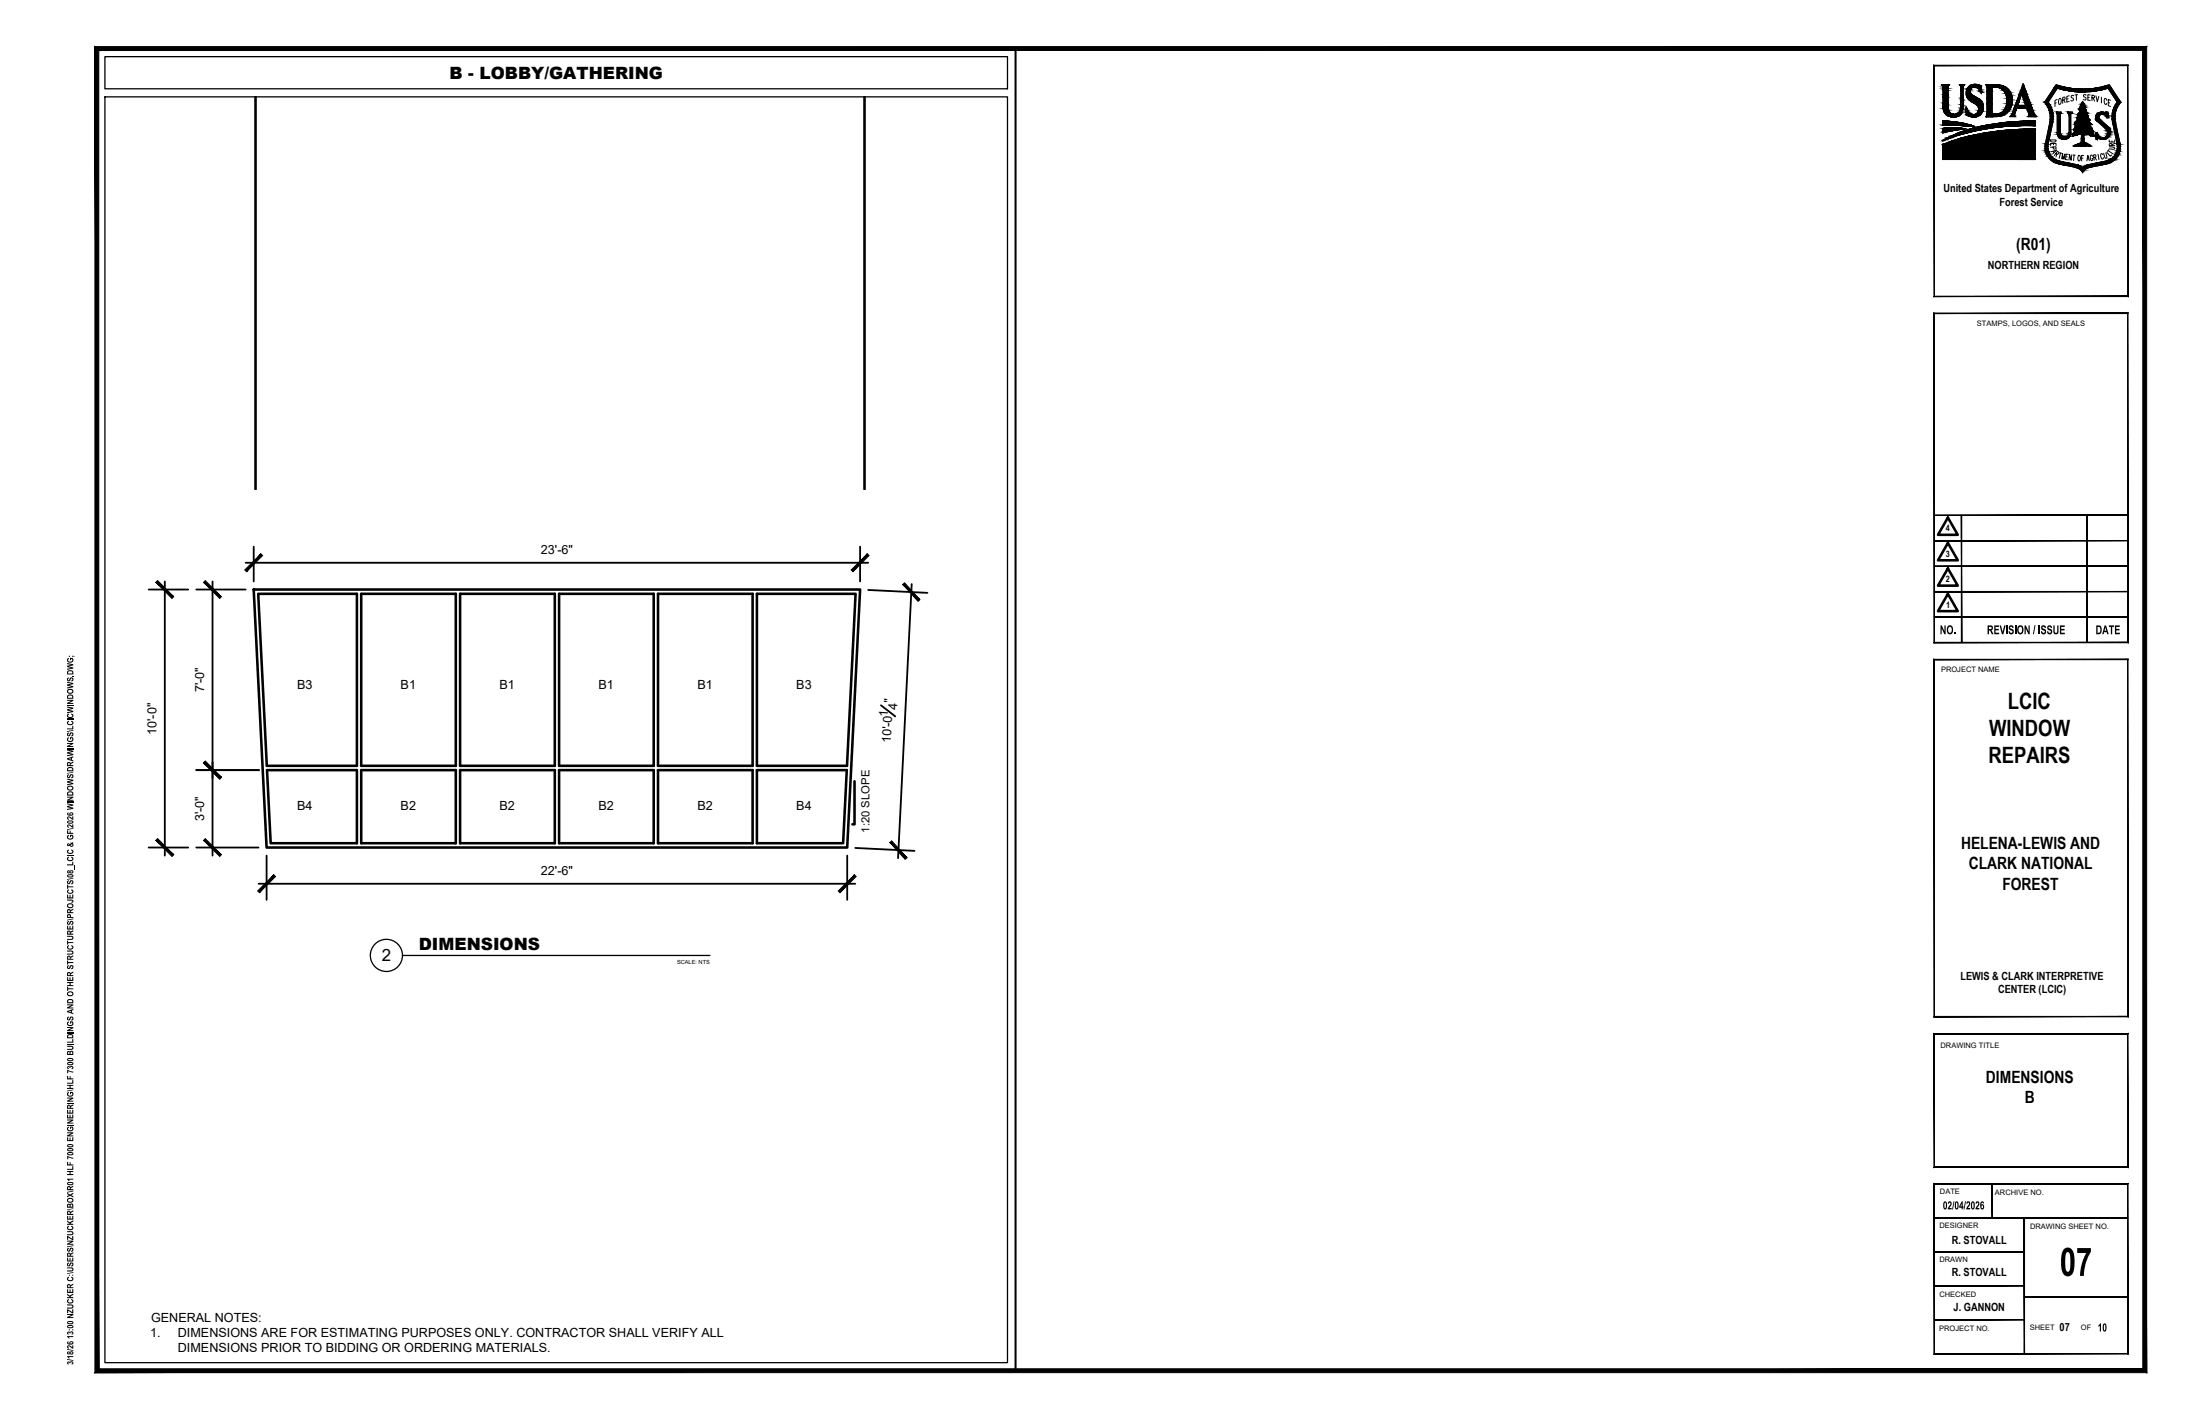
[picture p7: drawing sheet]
<svg xmlns="http://www.w3.org/2000/svg" width="432mm" height="279mm" viewBox="0 0 432 279" stroke-linecap="round" stroke-linejoin="round" font-family="sans-serif">
<defs><g id="words">
<text font-size="8.9" x="405.6" y="251.2">07</text>
<g font-size="4.4">
<text x="395.4" y="139.5">LCIC</text>
<text x="391.6" y="144.8">WINDOW</text>
<text x="391.5" y="150.2">REPAIRS</text>
</g>
<g font-size="4">
<text x="403.6" y="32.1">R</text>
<text x="413.8" y="32.1">L</text>
</g>
<g font-size="3.5">
<text x="402.9" y="30.7">P</text>
<text x="402.9" y="31.4">A</text>
<text x="414.2" y="31.4">T</text>
<text x="414.5" y="30.7">U</text>
</g>
<g font-size="3.3">
<text x="88.5" y="15.5">B - LOBBY/GATHERING</text>
<text x="397" y="49.2">(R01)</text>
<text x="386.1" y="167.2">HELENA-LEWIS AND</text>
<text x="387.6" y="171.2">CLARK NATIONAL</text>
<text x="394.3" y="175.2">FOREST</text>
<text x="75.2" y="189.3">2</text>
<text x="82.4" y="187.1">DIMENSIONS</text>
<text x="391" y="213.3">DIMENSIONS</text>
<text x="398.7" y="217.3">B</text>
</g>
<g font-size="3.1">
<text x="402.9" y="29.3">D</text>
<text x="402.9" y="30">E</text>
<text x="414.5" y="30">R</text>
<text x="414.5" y="29.3">E</text>
</g>
<g font-size="2.8">
<text x="382" y="124.9">NO.</text>
<text x="391.2" y="124.9">REVISION / ISSUE</text>
<text x="412.6" y="124.9">DATE</text>
</g>
<g font-size="2.5">
<text x="106.5" y="109.2">23'-6&quot;</text>
<text x="40.2" y="136.3" transform="rotate(-90 40.2 136.3)">7'-0&quot;</text>
<text x="58.5" y="135.6">B3</text>
<text x="78.9" y="135.6">B1</text>
<text x="98.4" y="135.6">B1</text>
<text x="117.8" y="135.6">B1</text>
<text x="137.3" y="135.6">B1</text>
<text x="156.8" y="135.6">B3</text>
<text x="174.8" y="141.2" transform="rotate(-86 174.8 141.2)">1</text>
<text x="175.8" y="138.4" transform="rotate(-87 175.8 138.4)">&quot;</text>
<text x="176.7" y="139.8" transform="rotate(-87 176.7 139.8)">4</text>
<text x="30.8" y="144.7" transform="rotate(-90 30.8 144.7)">10'-0&quot;</text>
<text x="175.4" y="146.4" transform="rotate(-87 175.4 146.4)">10'-0</text>
<text x="40.2" y="161.7" transform="rotate(-90 40.2 161.7)">3'-0&quot;</text>
<text x="58.5" y="159.5">B4</text>
<text x="78.9" y="159.5">B2</text>
<text x="98.4" y="159.5">B2</text>
<text x="117.8" y="159.5">B2</text>
<text x="137.3" y="159.5">B2</text>
<text x="156.8" y="159.5">B4</text>
<text x="106.5" y="172.4">22'-6&quot;</text>
<text x="382.5" y="238.1">02/04/2026</text>
<text x="29.6" y="263.2">1.</text>
<text x="29.7" y="260.2">GENERAL NOTES:</text>
<text x="35" y="263.2">DIMENSIONS ARE FOR ESTIMATING PURPOSES ONLY. CONTRACTOR SHALL VERIFY ALL</text>
<text x="413" y="262.2">10</text>
<text x="35" y="266.2">DIMENSIONS PRIOR TO BIDDING OR ORDERING MATERIALS.</text>
</g>
<g font-size="2.2">
<text x="382.7" y="37.9">United States Department of Agriculture</text>
<text x="393.7" y="40.5">Forest Service</text>
<text x="391.4" y="52.9">NORTHERN REGION</text>
<text x="171.2" y="163.9" transform="rotate(-90 171.2 163.9)">1:20 SLOPE</text>
<text x="386" y="192.9">LEWIS &amp; CLARK INTERPRETIVE</text>
<text x="393.4" y="195.6">CENTER (LCIC)</text>
<text x="384.3" y="244.9">R. STOVALL</text>
<text x="384.3" y="251.3">R. STOVALL</text>
<text x="384.7" y="258.1">J. GANNON</text>
<text x="405.5" y="262.2">07</text>
</g>
<g font-size="2">
<text x="14.4" y="129.5" transform="rotate(-90 14.4 129.5)">;</text>
<text x="14.4" y="268.8" transform="rotate(-90 14.4 268.8)">3/18/2613:00NZUCKERC:\USERS\NZUCKER\BOX\R01 HLF 7000 ENGINEERING\HLF 7300 BUILDINGS AND OTHER STRUCTURES\PROJECTS\08_LCIC &amp; GF\2026 WINDOWS\DRAWINGS\LCICWINDOWS.DWG</text>
</g>
<g font-size="1.8">
<text x="383.1" y="104.6">4</text>
<text x="383.1" y="109.6">3</text>
<text x="383.2" y="114.6">2</text>
<text x="383.2" y="119.6">1</text>
</g>
<g font-size="1.5">
<text x="389.3" y="64.1">STAMPS, LOGOS, AND SEALS</text>
<text x="382.2" y="132.2">PROJECT NAME</text>
<text x="382.1" y="206.3">DRAWING TITLE</text>
<text x="382" y="235.2">DATE</text>
<text x="392.8" y="235.4">ARCHIVE NO.</text>
<text x="381.9" y="241.9">DESIGNER</text>
<text x="399.7" y="242">DRAWING SHEET NO.</text>
<text x="381.9" y="248.5">DRAWN</text>
<text x="381.9" y="255.4">CHECKED</text>
<text x="381.8" y="262.1">PROJECT NO.</text>
<text x="399.7" y="261.9">SHEET</text>
<text x="409.7" y="261.9">OF</text>
</g>
<text font-size="1.1" x="133.3" y="189.9">SCALE: NTS</text>
</g></defs>
<!-- layer: 0 -->
<g fill="none" stroke="#000" stroke-width=".51">
<path d="M50.3 19.1v77.2M170.2 19.1v77.2M50 116.1h119.4l-2.6 50.8h-114.3zM50.8 116.9h19.5v33.9h-17.8zM71.1 116.9h18.6v33.9h-18.6zM90.6 116.9h18.6v33.9h-18.6zM110.1 116.9h18.6v33.9h-18.6zM129.6 116.9h18.6v33.9h-18.6zM149 116.9h19.5l-1.7 33.9h-17.8zM52.6 151.6h17.7v14.4h-17zM71.1 151.6h18.6v14.4h-18.6zM90.6 151.6h18.6v14.4h-18.6z"/>
<path d="M110.1 151.6h18.6v14.4h-18.6zM129.6 151.6h18.6v14.4h-18.6zM149 151.6h17.7l-.7 14.4h-17zM168.3 153.8v8.5h-.5"/>
</g>
<!-- layer: G-ANNO-DIMS -->
<g fill="none" stroke="#000" stroke-width=".36">
<path d="M29.3 116.1h7.8M32.4 114.5v54M38.7 116.1h9.7M41.8 114.5v54M48.4 110.8h122.5M50 107.6v6.9M169.4 107.6v6.9M170.9 116.2l11.7 .5M179.5 115l-2.7 54M173.5 138.9l2.8 2.2M38.7 151.6h12.3M29.3 166.9h7.8"/>
<path d="M38.7 166.9h12.2M50.9 174h117.5M52.5 168.5v8.7M166.8 168.5v8.7M168.4 167l11.7 .5"/>
</g>
<!-- layer: 0 -->
<g fill="#000" stroke="#000" stroke-width=".2">
<path d="M30.7 114.7l3.2 3.1 .3-.3zM30.7 114.7l.3-.4 3.2 3.2z"/>
<path d="M40.1 114.7l3.2 3.1 .3-.3zM40.4 114.3l3.2 3.2-3.5-2.8z"/>
<path d="M51.4 109.1l-2.9 3.5 3.2-3.2zM51.4 109.1l-2.9 3.5-.3-.4z"/>
<path d="M167.6 112.2l.3 .4 2.9-3.5zM170.8 109.1l.3 .3-3.2 3.2z"/>
<path d="M177.8 115.1l3 3.3 .3-.3zM177.8 115.1l.3-.3 3 3.3z"/>
<path d="M40.4 149.9l-.3 .3 3.5 2.9zM40.1 150.2l3.5 2.9-.3 .3z"/>
<path d="M40.1 150.2l3.2 3.2 .3-.3zM40.4 149.9l3.2 3.2-3.5-2.9z"/>
<path d="M31 165.1l-.3 .4 3.5 2.8zM30.7 165.5l3.5 2.8-.3 .3z"/>
<path d="M40.4 165.1l-.3 .4 3.5 2.8zM40.1 165.5l3.5 2.8-.3 .3z"/>
<path d="M53.9 172.3l-2.8 3.5 3.2-3.2zM53.9 172.3l-2.8 3.5-.4-.4z"/>
<path d="M165.1 175.4l.3 .4 2.8-3.5zM168.2 172.3l.4 .3-3.2 3.2z"/>
<path d="M175.2 165.9l3.4 3-3-3.3zM175.2 165.9l3.4 3-.4 .3z"/>
</g>
<!-- layer: G-TTBLK-ANNO-TEXT -->
<path d="M383.5 101.9l2 3.4h-3.9zM383.5 106.9l2 3.4h-3.9zM383.5 111.9l2 3.4h-3.9zM383.5 116.9l2 3.4h-3.9z" fill="none" stroke="#000" stroke-width=".51"/>
<!-- layer: G-TTBLK-LINE-HEAVY -->
<g fill="#000" stroke="#000" stroke-width=".2">
<path d="M380.9 58.3l-.1 .1 38.1-.1zM380.8 58.4h38.2zM418.9 12.9l.1 45.5zM418.9 12.9l.1-.1v45.6zM380.9 12.9l38.1-.1zM380.8 12.8h38.2zM380.8 12.8l.1 45.5zM380.8 12.8v45.6z"/>
<path d="M380.9 116.5h38.1zM380.9 116.5h38.1z"/>
<path d="M380.9 106.4h38.1zM380.9 106.5l38.1-.1z"/>
<path d="M380.9 101.4h38.1zM380.9 101.5l38.1-.1z"/>
<path d="M380.9 111.4h38.1zM380.9 111.5l38.1-.1z"/>
<path d="M380.9 121.5v.1l38.1-.1zM380.9 121.6l38.1-.1v.1z"/>
<path d="M380.9 126.5l-.1 .1 38.1-.1zM380.8 126.6h38.2zM418.9 61.7l.1 64.9zM419 61.6v65zM380.9 61.7h38l.1-.1zM380.8 61.6h38.2l-38.1 .1zM380.8 61.6l.1 64.9zM380.8 61.6v65z"/>
<path d="M386.2 101.5l.1 25zM386.2 101.5l.1 25z"/>
<path d="M410.9 101.5v25h.1zM410.9 101.5h.1v25z"/>
<path d="M380.9 200.1l-.1 .1 38.1-.1zM380.8 200.2h38.2zM418.9 129.9l.1 70.3zM418.9 129.9l.1-.1v70.4zM380.9 129.9l38.1-.1zM380.8 129.8h38.2zM380.8 129.8l.1 70.3zM380.8 129.8v70.4z"/>
<path d="M380.9 239.8h38.1zM380.9 239.9l38.1-.1z"/>
<path d="M380.9 229.7l-.1 .1 38.1-.1zM380.8 229.8l38.1-.1 .1 .1zM418.9 203.6l.1 26.2zM418.9 203.6l.1-.1v26.3zM380.9 203.6l38.1-.1zM380.8 203.5h38.2zM380.8 203.5l.1 26.2zM380.8 203.5v26.3z"/>
<path d="M392.2 233.1l.1 6.7zM392.2 233.1l.1 6.7z"/>
<path d="M380.9 253.1h17.7zM380.9 253.2l17.7-.1z"/>
<path d="M380.9 259.8h17.7zM380.9 259.9l17.7-.1z"/>
<path d="M380.9 246.5h17.7zM380.9 246.5h17.7z"/>
<path d="M398.6 255.3h20.4zM398.6 255.4l20.4-.1z"/>
<path d="M380.9 266.5l-.1 .1 38.1-.1zM380.8 266.6h38.2zM418.9 233.2l.1 33.4zM418.9 233.2l.1-.1v33.5zM380.9 233.2l38.1-.1zM380.8 233.1h38.2zM380.8 233.1l.1 33.4zM380.8 233.1v33.5z"/>
<path d="M398.5 239.8v26.8h.1zM398.5 239.8h.1v26.8z"/>
<path d="M18.7 270.3h404l-.8-.8zM18.7 270.3l.8-.8h402.4zM18.7 9.2v261.1l.8-.8zM18.7 9.2l.8 .7v259.6zM18.7 9.2l.8 .7 403.2-.7zM19.5 9.9l403.2-.7-.8 .7zM422.7 9.2l-.8 .7 .8 260.4zM421.9 9.9l.8 260.4-.8-.8z"/>
</g>
<!-- layer: G-TTBLK-ANNO-LOGO-USFS -->
<g fill="none" stroke="#000" stroke-width=".2">
<path d="M382.3 16.7h1.6l-.3 .4v3.6a1.28 1.28 0 0 0 .6 1.6 1.28 1.28 0 0 0 1.7-.4l.2-.7v-4.1l-.3-.4h1l-.3 .5v3.4a2.03 2.03 0 0 1-1.9 2.4 2.03 2.03 0 0 1-2-2.4v-3.5zM387.5 17.3a1.77 1.77 0 0 1 2.6-.2v1.2a1.35 1.35 0 0 0-1.8-1 .95 .95 0 0 0 .2 1.5l.7 .4a1.99 1.99 0 0 1 1.1 2.9 1.99 1.99 0 0 1-3.1 .4v-1.4a1.38 1.38 0 0 0 2.1 1.1 1.34 1.34 0 0 0-.9-2 1.92 1.92 0 0 1-.9-2.9zM391 16.7h1.8a3.2 3.2 0 0 1 3.4 3.3 3.2 3.2 0 0 1-3.7 3h-1.5l.2-.5v-5.3zM392.3 17.2a2.51 2.51 0 0 1 2.8 3.2 2.29 2.29 0 0 1-2.8 2.1zM398.1 18.5l.7 2.2h-1.5zM398.4 16.5l2.2 5.9 .4 .6h-1.7l.2-.4-.5-1.3h-1.9l-.5 1.3 .3 .4h-1.1l.4-.6zM405 19.6l-.4 .2v1.2M405.4 19.5l.3-.2a.77 .77 0 0 1-.3 1.3l-.1-.4zM406.1 19.7l.5-.2-.1-.4-.4 .1v1.1M406.4 19.7l.2 .5M407.2 19.5h-.2M407.4 18.9l-.4 .1v1.1l.4-.1"/>
<path d="M408.3 18.9a.27 .27 0 0 0-.4 0 .27 .27 0 0 0 0 .4h.2a.29 .29 0 0 1 .1 .5 .29 .29 0 0 1-.4-.1M408.8 18.7v1M409.1 18.6l-.5 .1M410.7 18.8a.25 .25 0 0 0-.4-.1 .25 .25 0 0 0 .1 .4l.3 .2v.3l-.1 .1-.4-.2M411.1 19.2h.3M411.6 18.7l-.5-.1v1.1l.5 .1M411.9 19.2l.4 .1 .1-.4-.5-.2v1.1M412.2 19.3l.2 .6M412.7 18.9l.3 1.1 .3-1M413.8 19.1v1.2M414.8 19.7l-.3-.3a.83 .83 0 0 0 .2 1.2l.1-.2M415.5 19.8l-.4-.2v1.2l.4 .2"/>
<path d="M382.5 25.3l4.5 .1-4.5 .7zM382.5 27.7l.6-.3a29.5 29.5 0 0 1 10.5-3.1l3.1-.4 4-.1v.9l-5.1 .1-5.5 .7a41.5 41.5 0 0 0-7.5 2.2zM382.5 23.8h.2a17.3 17.3 0 0 1 6.1 1.1l-4.1-.2h-2.1zM382.5 28.4a40.2 40.2 0 0 1 9.2-2.4l3.9-.4 5.2-.2v6h-18.3zM403.3 20.1l.6 1 .4 1.8-.1 1.2-.9 4.3M403.3 20.1l1.8-2.7a17.1 17.1 0 0 0 10 0l1.8 2.7M403.6 24a4.3 4.3 0 0 0-1.1-3.9l2.4-3.4a16 16 0 0 0 10.4 0l2.3 3.5a4.3 4.3 0 0 0-1.1 3.8l.9 4.3M403.6 24l-.9 4.3M404.9 20.2l-.3 .1M405 22.3l-.1-.2h.9v.2M405.3 32.3l3.5 .7a1.75 1.75 0 0 1 1.3 1 1.77 1.77 0 0 1 1.2-1l3.5-.7M405.5 31.7l3.4 .7"/>
<path d="M405.8 22.3l-.1 3.8a.86 .86 0 0 0 .8 .9 .86 .86 0 0 0 .9-.9M407.3 22.3l.1 3.8M407.3 22.3h-.2v-.2h1v.2h-.3M407.8 22.3l-.1 3.8a1.32 1.32 0 0 1-1.3 1.4 1.32 1.32 0 0 1-1.3-1.4l-.1-3.8M408.1 26.8l.9-.2 .8-.3-.1 1.8M408.2 30.5l.4 .1M408.4 30.5l-.1 1.1M408.5 25.3l-.2 .3 .4-.1M408.6 25l-.1 .3M408.6 24.2l.2 .1-.2 .4M408.7 23.9l-.2 .3h.1M408.7 25.5l-.6 .8v.5"/>
<path d="M408.9 32.4l1.2 .6 1.1-.6M409 24.6l-.4 .4M409 24.6l-.1-.1-.3 .2M409 28.4l-.8 .3 .8 .1M409.1 23l-.1 .3 .2-.1M409.2 23.2h.1M409.3 30.6a.61 .61 0 0 1 0 1.1 .9 .9 0 0 1 0-1.1zM409.3 23.3l-.6 .7M409.7 28.1l-.7 .3M409.9 31.1h.2M410.3 30.6h-.4v1.1M410.4 26.1v2l.5 .2"/>
<path d="M410.4 26.2h.1M410.5 21h.1l-.5-1-.8 1.4 .1 .2h.2l-.6 1 .2 .1-.1 .3M410.5 21l.4 1.2M410.5 26.2l.5 .3h.4l.3 .3M410.9 28.3h.1M410.9 28.3l.3 .1M411 22.2l-.3-.1 .4 .6h-.1M411 22.7l.2 .7M411 31.3h.3M411.2 28.7l-2.2 .1M411.2 28.4l.5 .3h-.5M411.2 23.3l.3 .3"/>
<path d="M411.4 31.6l-.3-1-.2 1.1M411.4 24.6l.8 1.3-.3-.2M411.5 23.7l-.3-.1 .7 .9M411.8 26.6l-.1 .2M411.9 24.5l-.4-.1v.2M411.9 26.6l.2 .2v-.2M411.9 25.7l.2 .6M411.9 26.6h-.1M412 30.8l-.2-.3a.61 .61 0 0 0 .1 1.1l.2-.3v-.1h-.2M412.1 26.3v.3M412.3 31l.3-.1v-.4h-.4l.1 1.1M412.9 23.9l1.7 1.4"/>
<path d="M413 26.1a1.07 1.07 0 0 0 .9 1M413 26.1h-.3v1.4h.3v-.5M413.5 23.5l1.8 1.6M413.5 22.6l-.2 .4 .1 .5M414.6 25.3l.4 .7M414.7 22.3a1.18 1.18 0 0 0-1.6 0 1.18 1.18 0 0 0-.2 1.5M414.7 22.3v-.2h.4v1.1h-.3a.76 .76 0 0 0-.4-.7 .76 .76 0 0 0-.9 .1M414.7 31.7l-3.5 .7M415.1 20.2l.3 .1M415.3 25.1a1.47 1.47 0 0 1-.3 2 1.47 1.47 0 0 1-2-.2M416.9 20.1l-.7 1-.4 1.8 .1 1.2 1 4.3"/>
</g>
<g fill="#000" stroke="#000" stroke-width=".2">
<path d="M387.8 17h2.3zM387.9 16.9h2.1zM388.6 16.6h.5zM391.1 16.7h2zM391.6 16.7h1.3zM393 17.2h1.9zM404.9 16.7l1 .3h-1.3zM414.3 17l1-.3 .2 .3zM382.5 26.1h.1zM382.5 24.7h.1zM382.6 28.4h18.2zM382.6 27.6h.1z"/>
<path d="M383.4 25.3h2.5zM384.3 24.7h3.8zM384.5 23.1h.3zM384.6 24.7h3.5zM387.6 26.8h13.2zM388.3 23h.7zM391 24.7h9.7zM391 23h.3zM392.5 22.5h2.3zM393.5 25.8h7.3zM394.3 25.7h6.5zM394.5 25.7h6.3z"/>
<path d="M395.3 25.6h5.5zM395.7 25.6h5.1zM396 24h4.7zM396.3 24h4.4zM397 23.9h3.7zM397.4 25.5h3.4zM397.8 25.5h3zM398.4 25.5h2.4zM398.8 23.9h1.9zM398.9 25.4h1.9zM399.2 23.8h1.5zM399.2 25.4h1.6z"/>
<path d="M399.8 23.8h.9zM400.2 25.4h.5zM400.2 24.7h.5zM400.2 25.4h.3zM399.9 23.8h.7zM408.1 26.8h.1zM408.3 25.5h.1zM408.3 28.7h.2zM408.5 28.6h3zM408.5 24.2h.1zM408.6 25.8h3.3zM408.7 24.4h3.1z"/>
<path d="M408.6 24.6h.1zM408.9 28.8h.1zM408.9 28.5h2.5zM409 23.3h.1zM409.4 21.6h.1zM409.6 28.7h.3zM409.6 28.7l.1 .1zM409.7 33.5h.8l-.3 .2zM410 28.8h.3zM410 28.8h.6zM410.9 26.4l.1 .1zM411.1 28.4h.1z"/>
<path d="M411.2 28.7h.2zM411.3 23.6h.1zM412.1 25.8l.1 .1zM412.1 26.6h.1zM412.7 26.1h.3zM413.6 22.1h.5z"/>
<path d="M382.6 17.1h1zM382.6 17.1h1zM382.6 17.1h1zM382.6 17.1h1zM382.6 17.1h1zM382.6 17.1h1zM382.6 17.1h1zM382.6 17.1h1z"/>
<path d="M382.6 17.1l1 .1zM382.6 17.1l1 .1zM382.6 17.2h1zM382.6 17.2h1z"/>
<path d="M382.6 17.2l1 .2v-.2zM382.6 17.2l1 .2h-1z"/>
<path d="M382.6 17.4l1 .1v-.1zM382.6 17.4l1 .1h-1z"/>
<path d="M382.6 17.5l1 .3v-.3zM382.6 17.5l1 .3h-1z"/>
<path d="M382.6 17.8l1 .8v-.8zM382.6 17.8l1 .8h-1z"/>
<path d="M382.6 18.6l1 .5v-.5zM382.6 18.6l1 .5h-1z"/>
<path d="M382.6 19.1l1 1.2v-1.2zM382.6 19.1l1 1.2h-1z"/>
<path d="M382.5 17h1.1zM382.5 17h1.1z"/>
<path d="M382.5 17l1.1 .1v-.1zM382.5 17l1.1 .1h-1z"/>
<path d="M382.5 16.9h1.2zM382.5 16.9l1.1 .1z"/>
<path d="M382.5 16.9h1.2zM382.5 16.9h1.2z"/>
<path d="M382.4 16.8h1.3zM382.4 16.8h1.4z"/>
<path d="M382.4 16.8h1.3zM382.4 16.8l1.3 .1z"/>
<path d="M382.4 16.7h1.4zM382.4 16.7l1.4 .1z"/>
<path d="M382.3 16.7h1.5zM382.3 16.7h1.5zM382.3 16.7h1.5zM382.3 16.7h1.5z"/>
<path d="M382.3 16.7h1.5zM382.3 16.7h1.5z"/>
<path d="M382.3 16.7h1.5zM382.3 16.7h1.5z"/>
<path d="M382.3 16.7h1.5zM382.3 16.7h1.6z"/>
<path d="M382.3 16.7h1.5zM382.3 16.7h1.5z"/>
<path d="M382.3 16.7h1.6zM382.3 16.7h1.6z"/>
<path d="M386.1 17.2h.4zM386.1 17.2h.4z"/>
<path d="M386.1 17.2h.4zM386.1 17.2h.4z"/>
<path d="M386.1 17.2l.4 .1zM386.1 17.2l.4 .1z"/>
<path d="M386.1 17.3h.5zM386.1 17.3h.5zM386.1 17.3h.5zM386.1 17.3h.5z"/>
<path d="M386.1 17.4l.4 1.9v-1.9zM386.1 17.4l.4 1.9h-.4z"/>
<path d="M386.1 19.3l.4 .2v-.2zM386.1 19.3l.4 .2h-.4z"/>
<path d="M386.1 19.5l.4 .2v-.2zM386.1 19.5l.4 .2h-.4z"/>
<path d="M386.1 19.7l.4 .3v-.3zM386.1 19.7l.4 .3h-.4z"/>
<path d="M386 17.1h.6zM386 17.1h.6z"/>
<path d="M386.1 17.1h.5zM386.1 17.1h.5z"/>
<path d="M386.1 17.1l.5 .1zM386.1 17.1l.5 .1z"/>
<path d="M386.1 17.2h.5zM386.1 17.2h.4z"/>
<path d="M386.1 17.3h.5zM386.1 17.3h.5zM386.1 17.3h.5zM386.1 17.3h.5z"/>
<path d="M386.1 17.3h.5zM386.1 17.3h.5z"/>
<path d="M386.1 17.3l.5 .1zM386.1 17.3l.5 .1z"/>
<path d="M386.1 17.4h.5zM386.1 17.4h.4z"/>
<path d="M386 17h.6zM386 17l.6 .1z"/>
<path d="M386 16.9h.6zM386 16.9h.6z"/>
<path d="M386 16.9l.6 .1v-.1zM386 16.9l.6 .1z"/>
<path d="M386 16.8h.7zM386 16.8l.6 .1z"/>
<path d="M385.9 16.8h.8zM385.9 16.8h.8zM385.9 16.8h.8zM385.9 16.8h.8z"/>
<path d="M385.9 16.8h.8zM385.9 16.8h.8z"/>
<path d="M385.9 16.7h.8zM385.9 16.7l.8 .1z"/>
<path d="M385.9 16.7h.9zM385.9 16.7h.8zM385.9 16.7h.8zM385.9 16.7h.8z"/>
<path d="M385.9 16.7h.9zM385.8 16.7h1zM385.8 16.7h1zM385.8 16.7h1zM385.8 16.7h1zM385.8 16.7h1z"/>
<path d="M385.8 16.7h1zM385.8 16.7h1z"/>
<path d="M387.2 17.9h.8zM387.2 17.9h.8z"/>
<path d="M387.2 17.9h.8zM387.2 17.9h.8z"/>
<path d="M387.2 17.9l.8 .1zM387.2 17.9l.8 .1z"/>
<path d="M387.2 18l.8 .1zM387.2 18l.8 .1z"/>
<path d="M387.2 18.1l.8 .1zM387.2 18.1l.8 .1z"/>
<path d="M387.2 18.2l.8 .1v-.1zM387.2 18.2l.8 .1h-.8z"/>
<path d="M387.3 17.7l.7 .2v-.2zM387.3 17.7l.7 .2h-.8z"/>
<path d="M387.2 18.3l.9 .1-.1-.1zM387.2 18.3l.9 .1h-.9z"/>
<path d="M387.2 18.4l.9 .1zM387.2 18.4l.9 .1z"/>
<path d="M387.4 17.5l.6 .2 .1-.2zM387.4 17.5l.6 .2h-.7zM387.3 17.7h.7zM387.3 17.7h.7z"/>
<path d="M387.4 17.5h.7zM387.4 17.5h.7z"/>
<path d="M387.2 18.5l1 .1-.1-.1zM387.2 18.5l1 .1h-1z"/>
<path d="M387.4 17.3l.7 .2 .1-.2zM387.4 17.3l.7 .2h-.7z"/>
<path d="M387.2 18.6l1.1 .1zM387.2 18.6l1.1 .1z"/>
<path d="M387.5 17.3h.8zM387.5 17.3h.7z"/>
<path d="M387.5 17.3h.8zM387.5 17.3h.8z"/>
<path d="M387.2 18.7l1.2 .1zM387.2 18.7l1.2 .1z"/>
<path d="M387.6 17.2h.8zM387.6 17.2l.7 .1z"/>
<path d="M387.2 18.8h1.3zM387.2 18.8h1.3z"/>
<path d="M387.2 18.8h1.3zM387.2 18.8h1.3z"/>
<path d="M387.2 18.8l1.5 .1zM387.2 18.8l1.5 .1h-1.5z"/>
<path d="M387.6 17.1h.9zM387.6 17.1l.8 .1z"/>
<path d="M387.6 17.1h1zM387.6 17.1h.9z"/>
<path d="M387.6 17.1h1zM387.6 17.1h1z"/>
<path d="M387.2 18.9l1.6 .1zM387.2 18.9l1.6 .1z"/>
<path d="M387.2 19l1.8 .1zM387.2 19l1.8 .1h-1.7z"/>
<path d="M387.3 19.1l1.9 .1zM387.3 19.1l1.9 .1h-1.8z"/>
<path d="M388.6 16.6h.6zM388.5 16.6h.7z"/>
<path d="M387.4 19.2l2 .1zM387.4 19.2l2 .1h-2z"/>
<path d="M388.5 16.6l.8 .1zM388.4 16.7h.9z"/>
<path d="M388.4 16.7h1zM388.4 16.7h1z"/>
<path d="M388.4 16.7h1.1zM388.3 16.7h1.2z"/>
<path d="M387.4 19.3l2.1 .1zM387.4 19.3l2.1 .1z"/>
<path d="M388.3 16.7h1.3zM388.2 16.7h1.4z"/>
<path d="M387.5 19.4h2.1zM387.5 19.4h2.1z"/>
<path d="M388.2 16.7l1.6 .1zM388 16.8h1.8z"/>
<path d="M387.5 19.4l2.2 .1zM387.5 19.4l2.2 .1z"/>
<path d="M387.5 19.5h2.2zM387.5 19.5h2.2z"/>
<path d="M387.6 19.5l2.2 .1zM387.6 19.5l2.2 .1z"/>
<path d="M387.6 19.6l2.3 .1-.1-.1zM387.6 19.6l2.3 .1h-2.2z"/>
<path d="M388 16.8h1.8zM388 16.8h1.8z"/>
<path d="M388 16.8l2 .1zM387.9 16.9h2.1z"/>
<path d="M387.7 19.7h2.3zM387.7 19.7h2.3z"/>
<path d="M387.9 16.9h2.1zM387.9 16.9h2.1zM387.9 16.9h2.1z"/>
<path d="M387.8 19.7l2.3 .1-.1-.1zM387.8 19.7l2.3 .1h-2.2z"/>
<path d="M387.9 16.9h2.1zM387.8 16.9h2.2z"/>
<path d="M387.8 16.9l2.3 .1zM387.8 17h2.3z"/>
<path d="M387.8 17h2.3zM387.8 17h2.3zM387.8 17h2.3z"/>
<path d="M387.8 17h2.3zM387.8 17h2.3z"/>
<path d="M387.7 17l2.4 .1zM387.7 17l2.4 .1z"/>
<path d="M387.7 17.1h2.4zM387.6 17.1h2.5z"/>
<path d="M388.6 17.1h1.5zM388.6 17.1h1.5z"/>
<path d="M388.9 17.1l1.2 .1zM388.9 17.1l1.2 .1z"/>
<path d="M389.1 17.2h1zM389.1 17.2h1z"/>
<path d="M389.3 17.2h.8zM389.3 17.2h.8z"/>
<path d="M389.3 17.2l.8 .1v-.1zM389.3 17.2l.8 .1z"/>
<path d="M389.5 17.3l.6 .1v-.1zM389.5 17.3l.6 .1z"/>
<path d="M389.6 17.4l.5 .2v-.2zM389.6 17.4l.5 .2z"/>
<path d="M389.7 17.6l.4 .2v-.2zM389.7 17.6l.4 .2h-.2z"/>
<path d="M389.9 17.8l.2 .1zM389.9 17.8l.2 .1z"/>
<path d="M389.9 17.9h.2zM389.9 17.9h.2z"/>
<path d="M390 17.9l.1 .1zM390 17.9l.1 .1zM390 18h.1zM390 18h.1z"/>
<path d="M390 18h.1zM390 18h.1z"/>
<path d="M390 18l.1 .1zM390 18l.1 .1zM390 18.1h.1zM390 18.1h.1z"/>
<path d="M390 18.1h.1zM390 18.1h.1z"/>
<path d="M390 18.2l.1 .1zM390 18.2l.1 .1z"/>
<path d="M387.9 19.8l2.3 .1zM387.9 19.8l2.3 .1z"/>
<path d="M388 19.9l2.3 .2-.1-.2zM388 19.9l2.3 .2h-1.9z"/>
<path d="M391.2 17.2h1.1zM391.2 17.2h1.1z"/>
<path d="M391.2 17.2h1.1zM391.2 17.2h1.1z"/>
<path d="M391.2 17.2h1.1zM391.2 17.2h1.1zM391.2 17.2h1.1zM391.2 17.2h1.1z"/>
<path d="M391.2 17.2l1.1 .1zM391.2 17.2l1.1 .1z"/>
<path d="M391.2 17.3l1.1 .7v-.7zM391.2 17.3l1.1 .7h-1.1z"/>
<path d="M391.2 18l1.1 1.4v-1.4zM391.2 18l1.1 1.4h-1.1z"/>
<path d="M391.2 19.4l1.1 1.1v-1.1zM391.2 19.4l1.1 1.1h-1.1z"/>
<path d="M391.2 17.2h1.6zM391.2 17.2h1.1z"/>
<path d="M391.6 16.7h1.4zM391.4 16.7h1.6z"/>
<path d="M391.4 16.7h1.6zM391.2 16.7h1.8z"/>
<path d="M391.2 16.7h1.9zM391.1 16.7h2zM391.1 16.7h2z"/>
<path d="M391.1 16.7h2zM391.1 16.7h2z"/>
<path d="M391.1 16.7h2.2zM391.1 16.7h2.2z"/>
<path d="M391.1 16.7h2.2zM391 16.7h2.3z"/>
<path d="M391 16.7h2.3zM391 16.7h2.3z"/>
<path d="M391 16.7h2.4zM391 16.7h2.4z"/>
<path d="M391.1 16.7h2.5zM391.1 16.7h2.5z"/>
<path d="M391.1 16.7h2.7zM391.1 16.7h2.7z"/>
<path d="M391.1 16.7l3.2 .1zM391.1 16.7l3.2 .1h-3.1zM391.2 16.8h3.1zM391.2 16.8h3.1z"/>
<path d="M391.2 16.8l3.4 .2-.3-.2zM391.2 16.8l3.4 .2h-3.4z"/>
<path d="M391.2 17h3.5zM391.2 17h3.5z"/>
<path d="M391.2 17l3.7 .2-.2-.2zM391.2 17l3.7 .2h-3.7zM391.2 17.2h3.7zM391.2 17.2h3.7z"/>
<path d="M391.2 17.2h3.7zM391.2 17.2h3.7z"/>
<path d="M392.8 17.2h2.1zM392.8 17.2h2.1z"/>
<path d="M393 17.2h1.9zM393 17.2h1.9zM393 17.2h1.9z"/>
<path d="M393.1 17.2h1.8zM393.1 17.2h1.8z"/>
<path d="M393.2 17.2h1.8zM393.2 17.2h1.8z"/>
<path d="M393.3 17.2h1.7zM393.3 17.2h1.7z"/>
<path d="M393.4 17.2l1.7 .1zM393.4 17.2l1.7 .1z"/>
<path d="M393.6 17.3h1.5zM393.6 17.3h1.5z"/>
<path d="M393.7 17.3l1.5 .1zM393.7 17.3l1.5 .1z"/>
<path d="M393.9 17.4l1.5 .1-.2-.1zM393.9 17.4l1.5 .1h-1.3z"/>
<path d="M394.1 17.5l1.3 .1zM394.1 17.5l1.3 .1z"/>
<path d="M394.2 17.6l1.3 .1zM394.2 17.6l1.3 .1z"/>
<path d="M394.3 17.7l1.3 .1-.1-.1zM394.3 17.7l1.3 .1h-1.1z"/>
<path d="M394.5 17.8h1.1zM394.5 17.8h1.1z"/>
<path d="M394.5 17.8l1.3 .3-.2-.3zM394.5 17.8l1.3 .3h-1.1z"/>
<path d="M394.7 18.1l1.1 .1zM394.7 18.1l1.1 .1z"/>
<path d="M394.7 18.2l1.2 .1-.1-.1zM394.7 18.2l1.2 .1h-1.1z"/>
<path d="M394.8 18.3l1.2 .1-.1-.1zM394.8 18.3l1.2 .1h-1.1z"/>
<path d="M394.9 18.4h1.1zM394.9 18.4h1.1z"/>
<path d="M394.9 18.4l1.2 .3-.1-.3zM394.9 18.4l1.2 .3h-1.1z"/>
<path d="M395 18.7l1.1 .1zM395 18.7l1.1 .1z"/>
<path d="M395 18.8l1.2 .2-.1-.2zM395 18.8l1.2 .2h-1.1z"/>
<path d="M395.1 19l1.1 .1v-.1zM395.1 19l1.1 .1h-1.1z"/>
<path d="M395.1 19.1l1.1 .1v-.1zM395.1 19.1l1.1 .1h-1.1z"/>
<path d="M395.1 19.2h1.1zM395.1 19.2h1.1z"/>
<path d="M395.1 19.2l1.1 .2v-.2zM395.1 19.2l1.1 .2h-1.1z"/>
<path d="M395.1 19.4l1.1 .2v-.2zM395.1 19.4l1.1 .2h-1.1zM395.1 19.6h1.1zM395.1 19.6h1.1z"/>
<path d="M395.1 19.6l1.2 .2-.1-.2zM395.1 19.6l1.2 .2h-1.2z"/>
<path d="M395.1 19.9l1.1 .2v-.2zM395.1 19.9l1.1 .2h-1.1z"/>
<path d="M395.1 19.8l1.1 .1 .1-.1zM395.1 19.8l1.1 .1h-1.1z"/>
<path d="M397.1 19.8l.4 .4 .1-.4zM397.1 19.8l.4 .4h-.5z"/>
<path d="M397.5 18.8l.1 1 .4-1zM397.5 18.8l.1 1h-.5z"/>
<path d="M397.6 18.5l.4 .3 .1-.3zM397.6 18.5l.4 .3h-.5z"/>
<path d="M398.4 16.5v.1zM398.4 16.5v.1z"/>
<path d="M398.3 16.6l.2 .3zM398.3 16.6l.2 .3h-.3z"/>
<path d="M398.2 16.9l.6 .9-.3-.9zM398.2 16.9l.6 .9h-.9z"/>
<path d="M397.9 17.8l1 .1-.1-.1zM397.9 17.8l1 .1h-1.1z"/>
<path d="M397.8 17.9l1.3 .6-.2-.6zM397.8 17.9l1.3 .6h-1.5z"/>
<path d="M398.1 18.5l1.1 .1zM398.1 18.5l1.1 .1z"/>
<path d="M398.1 18.6l1.4 1-.3-1zM398.1 18.6l1.4 1h-1z"/>
<path d="M398.5 19.6l1.2 .6-.2-.6zM398.5 19.6l1.2 .6h-1z"/>
<path d="M404.4 17.4l-1.1 2.7 1.8-2.7zM404.4 17.4l-1.1 2.7h-.7z"/>
<path d="M404.4 17.4h.7zM404.4 17.4h.7z"/>
<path d="M404.6 17l2.3 .2-1-.2zM404.6 17l2.3 .2h-2.4z"/>
<path d="M404.5 17.2l3.2 .2-.8-.2zM404.5 17.2l3.2 .2h-3.3z"/>
<path d="M405.1 17.4h2.8zM405.1 17.4h2.8z"/>
<path d="M405.2 17.4l3.8 .1zM405.2 17.4l3.8 .1z"/>
<path d="M405.6 17.5h4.5zM405.6 17.5h4.5z"/>
<path d="M408.4 18h3.4zM408.4 18l2.2 .1z"/>
<path d="M407.3 17.9l4.5 .1 1.1-.1zM407.3 17.9l4.5 .1h-3.4z"/>
<path d="M406.2 17.7l6.7 .2 1.1-.2zM406.2 17.7l6.7 .2h-5.6z"/>
<path d="M405.7 17.5l8.3 .2 .4-.2zM405.7 17.5l8.3 .2h-7.8z"/>
<path d="M411.1 17.5h3.4zM410.1 17.5h4.3z"/>
<path d="M412.2 17.4h2.7zM411.1 17.5h3.4z"/>
<path d="M412.5 17.4h2.6zM412.2 17.4h2.7z"/>
<path d="M414.3 17l1.4 .2-.2-.2zM413.2 17.2l1.1-.2 1.4 .2z"/>
<path d="M413.2 17.2l2.6 .2-.1-.2zM412.5 17.4l.7-.2 2.6 .2z"/>
<path d="M415.1 17.4l2.5 2.7-1.8-2.7zM415.1 17.4l2.5 2.7h-.7z"/>
<path d="M382.6 21.1h1zM382.6 21.1h1z"/>
<path d="M382.5 23.8h.2zM382.5 23.8h.2z"/>
<path d="M382.5 26.1h.1zM382.5 26.1h.1z"/>
<path d="M382.5 24.7h.1zM382.5 24.7h.2z"/>
<path d="M382.7 25.3h3.6zM382.7 25.3h3.6zM382.7 25.3h3.6z"/>
<path d="M382.5 26.1h.3zM382.5 26.1h.1z"/>
<path d="M382.5 23.8h.3zM382.5 23.8h.3z"/>
<path d="M382.5 23.8h.4zM382.5 23.8h.4z"/>
<path d="M382.5 23.8l.6 .1zM382.5 23.8l.6 .1z"/>
<path d="M382.5 24.6h.5zM382.5 24.6h.5z"/>
<path d="M382.5 24.6h.5zM382.5 24.6l.2 .1z"/>
<path d="M382.5 24.6h.5zM382.5 24.6h.5z"/>
<path d="M382.5 24.6h.5zM382.5 24.6h.6z"/>
<path d="M382.8 27.5l-.1 .1 .4-.1zM382.6 27.6l.2-.1z"/>
<path d="M382.9 27.5h.3zM382.8 27.5h.3z"/>
<path d="M382.9 27.5h.3zM382.9 27.5h.3z"/>
<path d="M383 27.4h.2zM382.9 27.5h.3z"/>
<path d="M383 27.4h.3zM383 27.4h.2z"/>
<path d="M383.1 27.4h.3zM383 27.4h.3z"/>
<path d="M382.5 25.9l.3 .2 .6-.2zM382.5 25.9l.3 .2h-.3z"/>
<path d="M382.5 23.9h1zM382.5 23.9h1z"/>
<path d="M382.5 23.9h1.1zM382.5 23.9h1.1z"/>
<path d="M382.5 25.9h1zM382.5 25.9h.9z"/>
<path d="M382.6 20.3l1 .3v-.3zM382.6 20.3l1 .3h-1z"/>
<path d="M382.6 20.6l1 .1zM382.6 20.6l1 .1z"/>
<path d="M382.6 20.7h1zM382.6 20.7h1z"/>
<path d="M382.6 20.7l1 .1zM382.6 20.7l1 .1z"/>
<path d="M382.6 20.8h1zM382.6 20.8h1z"/>
<path d="M382.6 20.8h1zM382.6 20.8h1z"/>
<path d="M382.6 20.8l1 .1zM382.6 20.8l1 .1z"/>
<path d="M382.6 20.9l1 .1zM382.6 20.9l1 .1zM382.6 21h1zM382.6 21h1z"/>
<path d="M382.6 21l1 .1v-.1zM382.6 21l1 .1h-1z"/>
<path d="M382.6 21.1h1zM382.6 21.1h1z"/>
<path d="M382.6 21.1h1zM382.6 21.1h1z"/>
<path d="M382.6 21.1l1 .1zM382.6 21.1l1 .1z"/>
<path d="M382.6 21.2l1 .2v-.2zM382.6 21.2l1 .2h-1z"/>
<path d="M382.5 23.9h1.4zM382.5 23.9h1.4z"/>
<path d="M382.6 21.4h1zM382.6 21.4h1z"/>
<path d="M382.6 21.4l1.1 .3-.1-.3zM382.6 21.4l1.1 .3h-1z"/>
<path d="M383.2 27.3h.4zM383.1 27.4h.3z"/>
<path d="M382.7 21.7h1zM382.7 21.7h1z"/>
<path d="M382.7 21.7l1.1 .2-.1-.2zM382.7 21.7l1.1 .2h-1.1zM382.7 21.9h1.1zM382.7 21.9h1.1z"/>
<path d="M382.7 21.9l1.2 .2-.1-.2zM382.7 21.9l1.2 .2h-1.1z"/>
<path d="M382.8 22.1h1.1zM382.8 22.1h1.1z"/>
<path d="M383.4 27.2h.5zM383.2 27.3h.4z"/>
<path d="M382.8 22.1l1.2 .1zM382.8 22.1l1.2 .1z"/>
<path d="M382.5 23.9h1.9zM382.5 23.9h1.9z"/>
<path d="M382.9 22.2h1.1zM382.9 22.2h1.1z"/>
<path d="M382.9 22.2h1.1zM382.9 22.2h1.1z"/>
<path d="M382.9 22.2h1.1zM382.9 22.2h1.1z"/>
<path d="M382.9 22.2l1.3 .2-.2-.2zM382.9 22.2l1.3 .2h-1.2z"/>
<path d="M383.5 27.1h.6zM383.4 27.2h.5z"/>
<path d="M382.5 25.8l1 .1 .7-.1zM382.5 25.8l1 .1h-1z"/>
<path d="M383.6 27.1h.6zM383.5 27.1h.6z"/>
<path d="M383 22.4h1.3zM383 22.4h1.3z"/>
<path d="M383 22.4l1.5 .1zM383 22.4l1.5 .1z"/>
<path d="M382.5 23.9l2.4 .1zM382.5 23.9l2.4 .1z"/>
<path d="M383.1 22.5h1.4zM383.1 22.5h1.4z"/>
<path d="M383.8 27h.7zM383.6 27.1h.6z"/>
<path d="M384.5 23.1h.2zM384.6 23.1h.1z"/>
<path d="M383.1 22.5h1.5zM383.1 22.5h1.5z"/>
<path d="M382.5 25.7h2zM382.5 25.7l1.7 .1z"/>
<path d="M383.1 22.5h1.6zM383.1 22.5h1.6z"/>
<path d="M383.1 22.5h1.7zM383.1 22.5h1.7z"/>
<path d="M382.5 24h2.8zM382.5 24h2.8z"/>
<path d="M382.5 25.7h2.4zM382.5 25.7h2z"/>
<path d="M384.1 26.8l.4 .2 .4-.2zM383.8 27l.3-.2 .4 .2z"/>
<path d="M384.3 23h.7zM384.3 23l.5 .1z"/>
<path d="M384.3 23h.8zM384.3 23h.7z"/>
<path d="M384.2 26.8h.9zM384.1 26.8h.8z"/>
<path d="M382.5 25.6h2.7zM382.5 25.6l2.4 .1z"/>
<path d="M382.5 24l2.9 .1zM382.5 24l2.9 .1z"/>
<path d="M384 23h1.3zM384 23h1.1z"/>
<path d="M384 23h1.3zM384 23h1.3z"/>
<path d="M384.4 26.7h1zM384.2 26.8h.9z"/>
<path d="M385.3 25.3h.1zM385.3 25.3h.1z"/>
<path d="M382.5 24.1h3.2zM382.5 24.1h3.2z"/>
<path d="M385.3 25.3h.2zM385.2 25.3h.3z"/>
<path d="M385.2 25.3h.4zM385 25.3h.6z"/>
<path d="M382.5 25.6h3zM382.5 25.6h3.1z"/>
<path d="M382.5 25.6h3zM382.5 25.6h2.7z"/>
<path d="M383.8 22.9h1.7zM383.8 22.9l1.5 .1z"/>
<path d="M385 25.3h.8zM384 25.3h1.8z"/>
<path d="M383.7 22.9h1.9zM383.7 22.9h1.8z"/>
<path d="M384.5 26.6h1.1zM384.4 26.7h1z"/>
<path d="M382.5 24.1l3.4 .1zM382.5 24.1l3.4 .1z"/>
<path d="M383.5 22.8h2.2zM383.5 22.8l2.1 .1z"/>
<path d="M383.5 22.7h2.3zM383.5 22.7l2.2 .1z"/>
<path d="M384 25.3h1.9zM383.6 25.3h2.3z"/>
<path d="M383.4 22.7h2.4zM383.4 22.7h2.4z"/>
<path d="M383.3 22.7h2.6zM383.3 22.7h2.5z"/>
<path d="M383.6 25.3h2.3zM383.4 25.3h2.5zM383.4 25.3h2.5z"/>
<path d="M383.4 25.3h2.5zM383.3 25.3h2.6z"/>
<path d="M383.3 25.3h2.6zM383.3 25.3h2.6z"/>
<path d="M384.8 26.5l.8 .1 .3-.1zM384.5 26.6l.3-.1 .8 .1z"/>
<path d="M382.5 24.2h3.6zM382.5 24.2h3.6z"/>
<path d="M383.3 25.3h2.7zM383.2 25.3h2.8z"/>
<path d="M382.5 25.5h3.4zM382.5 25.5l3.1 .1z"/>
<path d="M383.2 25.3h2.9zM382.9 25.3h3.2z"/>
<path d="M383.2 22.6h2.8zM383.2 22.6l2.7 .1z"/>
<path d="M383.2 22.5h2.8zM383.2 22.5l2.8 .1z"/>
<path d="M385 22.5h1zM384.8 22.5h1.2z"/>
<path d="M383.2 22.5h2.8zM383.2 22.5h2.8z"/>
<path d="M385.1 22.5h1zM385 22.5h1z"/>
<path d="M382.5 24.2h3.7zM382.5 24.2h3.7z"/>
<path d="M385.3 22.4h.8zM385.1 22.5h1z"/>
<path d="M382.9 25.3h3.3zM382.8 25.3h3.4z"/>
<path d="M385.4 22.4h.8zM385.4 22.4h.8z"/>
<path d="M385.4 22.4h.8zM385.3 22.4h.8z"/>
<path d="M382.8 25.3h3.5zM382.7 25.3h3.6zM382.7 25.3h3.6z"/>
<path d="M382.5 24.2h3.9zM382.5 24.2h3.9z"/>
<path d="M385.7 22.2l.5 .2 .1-.2zM385.4 22.4l.3-.2 .5 .2z"/>
<path d="M382.7 25.3h3.7zM382.6 25.3h3.8z"/>
<path d="M382.5 25.4h3.8zM382.5 25.4l3.4 .1z"/>
<path d="M385.7 22.1h.6zM385.7 22.1l.6 .1z"/>
<path d="M385.8 22.1h.5zM385.8 22.1h.5h-.6z"/>
<path d="M385.1 26.4l.8 .1 .5-.1zM384.8 26.5l.3-.1 .8 .1z"/>
<path d="M382.5 24.2l4.2 .1zM382.5 24.2l4.2 .1z"/>
<path d="M385.9 21.9h.5zM385.9 21.9h.5z"/>
<path d="M385.9 21.9l.4 .2 .1-.2zM385.9 21.9l.4 .2h-.5z"/>
<path d="M382.6 25.3h3.9zM382.6 25.3h3.9z"/>
<path d="M386 21.7l.4 .2 .1-.2zM386 21.7l.4 .2h-.5z"/>
<path d="M386 21.6h.5zM386 21.6l.5 .1z"/>
<path d="M386 21.4l.5 .2v-.2zM386 21.4l.5 .2h-.5z"/>
<path d="M382.6 25.3h4zM382.5 25.3h4.1z"/>
<path d="M386.1 21.2l.4 .1zM386.1 21.2l.4 .1z"/>
<path d="M386 21.3l.5 .1v-.1zM386 21.3l.5 .1h-.5z"/>
<path d="M386.1 20l.4 .6v-.6zM386.1 20l.4 .6h-.4z"/>
<path d="M386.1 20.6l.4 .1v-.1zM386.1 20.6l.4 .1h-.4z"/>
<path d="M386.1 20.7l.4 .3v-.3zM386.1 20.7l.4 .3h-.4z"/>
<path d="M386.1 21h.4zM386.1 21h.4z"/>
<path d="M386.1 21h.4zM386.1 21h.4z"/>
<path d="M386.1 21h.4zM386.1 21h.4z"/>
<path d="M386.1 21l.4 .1zM386.1 21l.4 .1z"/>
<path d="M386.1 21.1h.4zM386.1 21.1h.4z"/>
<path d="M386.1 21.1h.4zM386.1 21.1h.4z"/>
<path d="M386.1 21.1h.4zM386.1 21.1l.4 .1z"/>
<path d="M382.5 25.3h4.2zM382.5 25.3h4.2z"/>
<path d="M382.5 24.3l4.8 .1-.6-.1zM382.5 24.3l4.8 .1h-4.8z"/>
<path d="M382.5 25.4h4.2zM382.5 25.4h3.8z"/>
<path d="M382.5 25.3h4.2zM382.5 25.3h4.2z"/>
<path d="M382.5 25.3h4.3zM382.5 25.3h4.3z"/>
<path d="M382.5 25.3h4.4zM382.5 25.3h4.4z"/>
<path d="M382.5 25.3h4.4zM382.5 25.3h4.4z"/>
<path d="M382.5 25.3l4.5 .1zM382.5 25.3l4.5 .1z"/>
<path d="M382.5 25.4h4.5zM382.5 25.4h4.2z"/>
<path d="M387.2 22.6h2.7zM387.2 22.6h2.7z"/>
<path d="M387.2 21.2v.2zM387.2 21.2v.2z"/>
<path d="M387.2 21.4h.1zM387.2 21.4h.1z"/>
<path d="M387.2 21.4l.1 .2zM387.2 21.4l.1 .2h-.1z"/>
<path d="M382.5 24.4l5.4 .2-.6-.2zM382.5 24.4l5.4 .2h-5.4z"/>
<path d="M387.2 21.6h.1zM387.2 21.6h.1z"/>
<path d="M387.2 21.6l.2 .1zM387.2 21.6l.2 .1z"/>
<path d="M385.7 26.2l.7 .2 1-.2zM385.1 26.4l.6-.2 .7 .2z"/>
<path d="M387.2 21.7l.2 .1zM387.2 21.7l.2 .1z"/>
<path d="M387.2 21.8l.3 .1-.1-.1zM387.2 21.8l.3 .1h-.3z"/>
<path d="M385.7 26.1h1.7zM385.7 26.2h1.7z"/>
<path d="M387.2 21.9l.4 .1zM387.2 21.9l.4 .1z"/>
<path d="M385.8 26.1h1.7zM385.7 26.1h1.7z"/>
<path d="M387.2 22l.5 .2-.1-.2zM387.2 22l.5 .2h-.5z"/>
<path d="M385.9 26.1h1.7zM385.8 26.1h1.7z"/>
<path d="M385.9 26.1h1.8zM385.9 26.1h1.7z"/>
<path d="M387.2 22.2l.8 .2-.3-.2zM387.2 22.2l.8 .2h-.8z"/>
<path d="M386 26h1.8zM385.9 26.1h1.8z"/>
<path d="M386 26h1.8zM386 26h1.8z"/>
<path d="M382.5 24.6h5.5zM382.5 24.6h5.5z"/>
<path d="M386.1 26h1.8zM386 26h1.8z"/>
<path d="M387.2 22.4l1 .1zM387.2 22.4l1 .1h-1zM387.2 22.5h1zM387.2 22.5h1z"/>
<path d="M383.1 24.6h4.9zM383.1 24.6h4.9z"/>
<path d="M383.1 24.6h4.9zM383.1 24.6h4.9z"/>
<path d="M383.3 24.6h4.7zM383.3 24.6h4.7zM383.8 24.6h4.2zM383.8 24.6h4.2z"/>
<path d="M383.8 24.6l4.3 .1zM383.8 24.6l4.3 .1zM384.3 24.7h3.8z"/>
<path d="M384.6 24.7h3.5zM384.6 24.7h3.5zM384.6 24.7h3.5z"/>
<path d="M384.7 24.7h3.4zM384.7 24.7h3.4z"/>
<path d="M384.7 24.7h3.4zM384.7 24.7h3.4z"/>
<path d="M385 24.7h3.2zM385 24.7h3.2z"/>
<path d="M387.2 22.5h1.1zM387.2 22.5h1.1z"/>
<path d="M385.3 24.7h2.9zM385.3 24.7h2.9z"/>
<path d="M385.3 24.7h2.9zM385.3 24.7h2.9z"/>
<path d="M385.5 24.7h2.7zM385.5 24.7h2.7z"/>
<path d="M385.7 24.7h2.6zM385.7 24.7h2.6z"/>
<path d="M386.1 24.7h2.2zM386.1 24.7h2.2z"/>
<path d="M387.2 22.5h1.1zM387.2 22.5h1.1z"/>
<path d="M386.3 25.9l1.6 .1 .4-.1zM386.1 26l.2-.1 1.6 .1z"/>
<path d="M388.3 23h.7zM388.4 23h.6z"/>
<path d="M386.4 24.7l2 .1zM386.4 24.7l2 .1z"/>
<path d="M386.6 24.8h1.8zM386.6 24.8h1.8z"/>
<path d="M387.2 22.5h1.2zM387.2 22.5h1.2z"/>
<path d="M387.2 22.5l1.3 .1zM387.2 22.5l1.3 .1z"/>
<path d="M386.8 24.8h1.7zM386.8 24.8h1.7z"/>
<path d="M386.4 25.9h2.1zM386.3 25.9h2z"/>
<path d="M387 24.8h1.6zM387 24.8h1.6z"/>
<path d="M387.9 24.8l.8 .1zM387.9 24.8l.8 .1z"/>
<path d="M388.2 24.9h.5zM388.2 24.9h.5z"/>
<path d="M388.3 24.9h.4zM388.3 24.9h.4z"/>
<path d="M388.5 24.9h.3zM388.5 24.9h.3z"/>
<path d="M386.6 25.8h2.2zM386.4 25.9h2.1z"/>
<path d="M388.6 24.9h.2zM388.6 24.9h.2z"/>
<path d="M386.7 25.8h2.3zM386.6 25.8h2.2z"/>
<path d="M388.2 23h.9zM388.2 23h.8z"/>
<path d="M386.8 25.7h2.3zM386.7 25.8h2.3z"/>
<path d="M388.1 23h1.1zM388.1 23h1z"/>
<path d="M388.1 23h1.1zM388.1 23h1.1z"/>
<path d="M387.8 22.9h1.6zM387.8 22.9l1.4 .1z"/>
<path d="M387.8 22.9h1.6zM387.8 22.9h1.6z"/>
<path d="M387.6 22.8h2zM387.6 22.8l1.8 .1z"/>
<path d="M387.5 22.8h2.1zM387.5 22.8h2.1z"/>
<path d="M387.4 22.7h2.4zM387.4 22.7l2.2 .1z"/>
<path d="M387.3 22.7h2.5zM387.3 22.7h2.5z"/>
<path d="M387.2 25.6l1.9 .1 .7-.1zM386.8 25.7l.4-.1 1.9 .1z"/>
<path d="M387.2 22.6h2.6zM387.2 22.6l2.6 .1z"/>
<path d="M387.2 22.6h2.6zM387.2 22.6h2.6zM387.2 22.6h2.6zM387.2 22.6h2.6z"/>
<path d="M387.2 22.6h2.7zM387.2 22.6h2.6z"/>
<path d="M388.7 22.5l1.2 .1zM388.5 22.6h1.4z"/>
<path d="M387.2 22.6h2.7zM387.2 22.6h2.7zM387.2 22.6h2.7zM387.2 22.6h2.7z"/>
<path d="M389 22.5h1zM388.7 22.5h1.2z"/>
<path d="M389.1 22.4l.9 .1 .1-.1zM389 22.5l.1-.1 .9 .1z"/>
<path d="M389.2 22.4h.9zM389.2 22.4h.9z"/>
<path d="M387.5 25.5h2.6zM387.2 25.6h2.6z"/>
<path d="M389.3 22.2l.8 .2 .1-.2zM389.2 22.4l.1-.2 .8 .2z"/>
<path d="M389.4 22.1l.8 .1 .1-.1zM389.4 22.1l.8 .1h-.9z"/>
<path d="M388.4 20.1l1.9 .1zM388.4 20.1l1.9 .1z"/>
<path d="M388.4 20.2l2 .1-.1-.1zM388.4 20.2l2 .1z"/>
<path d="M389.4 22.1h.9zM389.4 22.1h.9z"/>
<path d="M388.6 20.3h1.8zM388.6 20.3h1.8z"/>
<path d="M389.5 21.9l.8 .2 .1-.2zM389.5 21.9l.8 .2h-.9z"/>
<path d="M387.6 25.5h2.8zM387.5 25.5h2.6z"/>
<path d="M388.7 20.3l1.7 .1zM388.7 20.3l1.7 .1z"/>
<path d="M388.8 20.4l1.6 .1v-.1zM388.8 20.4l1.6 .1z"/>
<path d="M389 20.5l1.5 .1zM389 20.5l1.5 .1z"/>
<path d="M389.6 21.7h.8zM389.6 21.7h.8z"/>
<path d="M389.6 21.7l.8 .2v-.2zM389.6 21.7l.8 .2h-.9z"/>
<path d="M389.1 20.6h1.4zM389.1 20.6h1.4z"/>
<path d="M389.2 20.6l1.3 .1zM389.2 20.6l1.3 .1z"/>
<path d="M389.2 20.7h1.3zM389.2 20.7h1.3z"/>
<path d="M389.3 20.7h1.2zM389.3 20.7h1.2z"/>
<path d="M389.6 21.5l.8 .2 .1-.2zM389.6 21.5l.8 .2h-.8z"/>
<path d="M389.3 20.7l1.2 .1zM389.3 20.7l1.2 .1z"/>
<path d="M389.4 20.8h1.1zM389.4 20.8h1.1z"/>
<path d="M389.4 20.8l1.1 .2v-.2zM389.4 20.8l1.1 .2h-1z"/>
<path d="M389.6 21.4l.9 .1v-.1zM389.6 21.4l.9 .1h-.9z"/>
<path d="M389.6 21.5h.9zM389.6 21.5h.9z"/>
<path d="M389.5 21h1zM389.5 21h1z"/>
<path d="M389.5 21l1 .1zM389.5 21l1 .1z"/>
<path d="M389.5 21.1l1 .2v-.2zM389.5 21.1l1 .2h-.9z"/>
<path d="M389.6 21.3l.9 .1v-.1zM389.6 21.3l.9 .1h-.9z"/>
<path d="M387.8 25.5h2.8zM387.6 25.5h2.8z"/>
<path d="M388 25.4h3zM387.8 25.5h2.8z"/>
<path d="M391.2 22.5h3.6zM391.2 22.5h3.6z"/>
<path d="M388.1 25.4h3.1zM388 25.4h3z"/>
<path d="M388.2 25.3h3.2zM388.1 25.4h3.1z"/>
<path d="M388.2 25.3h3.2zM388.2 25.3h3.2z"/>
<path d="M388.3 25.3h3.2zM388.2 25.3h3.2z"/>
<path d="M388.3 25.3h3.3zM388.3 25.3h3.2z"/>
<path d="M388.4 25.3h3.4zM388.3 25.3h3.3z"/>
<path d="M388.5 25.3h3.4zM388.4 25.3h3.4z"/>
<path d="M391.2 20.5l1.1 1.6v-1.6zM391.2 20.5l1.1 1.6h-1.1z"/>
<path d="M391.2 22.1l1.1 .2v-.2zM391.2 22.1l1.1 .2h-1.1z"/>
<path d="M391.2 22.3l1.1 .1zM391.2 22.3l1.1 .1z"/>
<path d="M391.2 22.4h1.1zM391.2 22.4h1.1z"/>
<path d="M391.2 22.4h1.1zM391.2 22.4h1.1z"/>
<path d="M391.2 22.4l1.1 .1zM391.2 22.4l1.1 .1z"/>
<path d="M391.2 22.5h1.1zM391.2 22.5h1.1z"/>
<path d="M392.3 22.5h2.5zM392.3 22.5h2.5zM392.3 22.5h2.5z"/>
<path d="M388.7 25.2h3.6zM388.5 25.3h3.4z"/>
<path d="M388.7 25.2h3.7zM388.7 25.2h3.6z"/>
<path d="M391.1 23h1.4zM391 23h.3z"/>
<path d="M389 25.1h3.9zM388.7 25.2h3.7z"/>
<path d="M391.1 22.9h1.9zM391.1 22.9h2.2z"/>
<path d="M391.1 22.9h1.9zM391.1 22.9l1.4 .1z"/>
<path d="M391.1 22.9h2.2zM391.1 22.9h2.3z"/>
<path d="M389.3 25h4.1zM389 25.1h3.9z"/>
<path d="M391.1 22.9h2.5zM391.1 22.9h2.6z"/>
<path d="M391.1 22.9h2.5zM391.1 22.9h2.3z"/>
<path d="M391.1 22.9h2.6zM391.1 22.9h2.6z"/>
<path d="M391.1 22.9h2.7zM391.1 22.9h2.6z"/>
<path d="M391.1 22.9h2.8zM391.1 22.9h2.7z"/>
<path d="M391.1 22.9h2.9zM391.1 22.9h2.8z"/>
<path d="M389.6 25h4.4zM389.3 25h4.1z"/>
<path d="M389.7 25h4.6zM389.6 25h4.4z"/>
<path d="M391.2 22.8l2.8 .1 .3-.1zM391.2 22.8l2.8 .1h-2.9z"/>
<path d="M391.2 22.7h3.2zM391.2 22.7l3.1 .1z"/>
<path d="M389.8 24.9h4.7zM389.7 25h4.6z"/>
<path d="M391.2 22.7h3.3zM391.2 22.7h3.2z"/>
<path d="M391.2 22.6h3.5zM391.2 22.6l3.3 .1z"/>
<path d="M391.2 22.5h3.6zM391.2 22.5l3.5 .1z"/>
<path d="M392.4 22.5h2.4zM392.3 22.5h2.5zM392.3 22.5h2.5z"/>
<path d="M391.2 22.5h3.6zM391.2 22.5h3.6zM391.2 22.5h3.6zM391.2 22.5h3.6z"/>
<path d="M392.9 22.5h2zM392.5 22.5h2.3zM392.4 22.5h2.4z"/>
<path d="M393.3 22.4h1.6zM392.9 22.5h2z"/>
<path d="M389.9 24.9h5zM389.8 24.9h4.7z"/>
<path d="M393.6 22.4h1.4zM393.3 22.4h1.6z"/>
<path d="M393.7 22.3h1.4zM393.6 22.4h1.4z"/>
<path d="M390 24.9h5.1zM389.9 24.9h5z"/>
<path d="M393.9 22.2h1.2zM393.7 22.3h1.4z"/>
<path d="M394.2 22.1l.9 .1 .2-.1zM393.9 22.2l.3-.1 .9 .1z"/>
<path d="M394.2 22.1h1.2zM394.2 22.1h1.1z"/>
<path d="M395.4 25.6h5.4zM395.3 25.6h5.5zM395.3 25.6h5.5zM395.3 25.6h5.5z"/>
<path d="M390.1 24.8h5.3zM390 24.9h5.1z"/>
<path d="M394.4 21.9l1 .2 .1-.2zM394.4 21.9l1 .2h-1.2z"/>
<path d="M394.4 21.9h1.1zM394.4 21.9h1.1z"/>
<path d="M394.5 21.8h1.1zM394.5 21.8h1.1z"/>
<path d="M394.5 21.8h1.1zM394.5 21.8l1 .1z"/>
<path d="M390.2 24.8h5.4zM390.1 24.8h5.3z"/>
<path d="M394.7 21.6l.9 .2 .1-.2zM394.7 21.6l.9 .2h-1.1z"/>
<path d="M394.7 21.6h1zM394.7 21.6h1z"/>
<path d="M390.2 24.8h5.6zM390.2 24.8h5.4z"/>
<path d="M390.3 24.8h5.6zM390.2 24.8h5.6z"/>
<path d="M394.8 21.3l.9 .3 .2-.3zM394.8 21.3l.9 .3h-1z"/>
<path d="M394.9 21.1l1 .2 .1-.2zM394.9 21.1l1 .2h-1.1z"/>
<path d="M395 21l1 .1v-.1zM395 21l1 .1h-1.1z"/>
<path d="M395 20.9h1.1zM395 20.9l1 .1z"/>
<path d="M395.1 20.6l1 .1zM395.1 20.6l1 .1z"/>
<path d="M395.1 20.7l1 .2v-.2zM395.1 20.7l1 .2h-1.1z"/>
<path d="M395.1 20.3l1.1 .1zM395.1 20.3l1.1 .1z"/>
<path d="M395.1 20.4l1 .2 .1-.2zM395.1 20.4l1 .2h-1z"/>
<path d="M395.1 20.2l1.1 .1v-.1zM395.1 20.2l1.1 .1h-1.1z"/>
<path d="M395.1 20.1h1.1zM395.1 20.1l1.1 .1z"/>
<path d="M390.4 24.8h5.8zM390.3 24.8h5.6z"/>
<path d="M390.4 24.8h5.9zM390.4 24.8h5.8z"/>
<path d="M396 22.6h.6zM396 22.6h.6z"/>
<path d="M396 22.6l.6 .1zM396 22.6l.6 .1z"/>
<path d="M396 22.7l.7 .1zM396 22.7l.7 .1z"/>
<path d="M396 22.8h.7zM396 22.8h.7z"/>
<path d="M395.9 22.8h.8zM395.9 22.8h.8z"/>
<path d="M396.2 22.4h.5zM396.2 22.4h.5z"/>
<path d="M396.2 22.4l.4 .2 .1-.2zM396.2 22.4l.4 .2h-.6z"/>
<path d="M395.9 22.8l.9 .1zM395.9 22.8l.9 .1z"/>
<path d="M390.5 24.8h6.2zM390.4 24.8h5.9z"/>
<path d="M396.8 20.7h.5zM396.8 20.7h.5z"/>
<path d="M395.8 22.9l1.1 .1zM395.8 23h1.1z"/>
<path d="M396.4 21.7l.3 .7 .3-.7zM396.4 21.7l.3 .7h-.5z"/>
<path d="M390.6 24.8h6.4zM390.5 24.8h6.2z"/>
<path d="M390.6 24.8h6.4zM390.6 24.8h6.4z"/>
<path d="M396.6 21.4l.4 .3 .1-.3zM396.6 21.4l.4 .3h-.6z"/>
<path d="M396.6 21.3h.5zM396.6 21.3l.5 .1z"/>
<path d="M396.6 21.3h.5zM396.6 21.3h.6z"/>
<path d="M396.6 21.3h.5zM396.6 21.3h.5z"/>
<path d="M390.6 24.7h6.6zM390.6 24.7l6.4 .1z"/>
<path d="M396.8 20.7h.5zM396.8 20.7h.5z"/>
<path d="M390.7 24.7h6.6zM390.6 24.7h6.6z"/>
<path d="M396.8 20.7h.5zM396.8 20.7h.5z"/>
<path d="M396.8 20.6h.5zM396.8 20.6l.5 .1z"/>
<path d="M390.7 24.7h6.7zM390.7 24.7h6.6z"/>
<path d="M390.7 24.7h6.8zM390.7 24.7h6.8z"/>
<path d="M390.7 24.7h6.8zM390.7 24.7h6.7z"/>
<path d="M397 20.2l.3 .4 .2-.4zM397 20.2l.3 .4h-.5z"/>
<path d="M390.8 24.7h7.1zM390.8 24.7h7.1zM390.8 24.7h7.1zM390.8 24.7h7.2z"/>
<path d="M390.8 24.7h7.1zM390.7 24.7h6.8z"/>
<path d="M390.8 24.7h7.2zM390.8 24.7h7.2z"/>
<path d="M390.8 24.7h7.2zM390.8 24.7h7.2z"/>
<path d="M390.8 24.7h7.2zM390.8 24.7h7.2z"/>
<path d="M390.8 24.7h7.2zM390.8 24.7h7.7z"/>
<path d="M390.8 24.7h7.7zM390.8 24.7h8.6z"/>
<path d="M398.8 20.7h1.1zM398.8 20.7h1.1z"/>
<path d="M399.1 25.4h1.7zM398.9 25.4h1.9zM398.9 25.4h1.9zM398.6 25.4h2.2z"/>
<path d="M399.2 23.8h1.5zM399.2 23.8h1.5zM399.2 23.8h1.5zM399.1 23.8h1.6z"/>
<path d="M398.7 20.2l1.2 .4-.2-.4zM398.7 20.2l1.2 .4h-1.1z"/>
<path d="M398.8 20.6h1.1zM398.8 20.6h1.1z"/>
<path d="M398.8 20.6l1.1 .1v-.1zM398.8 20.6l1.1 .1h-1.1z"/>
<path d="M398.8 20.7h1.1zM398.8 20.7h1.1z"/>
<path d="M396.8 20.7l3.3 .6-.2-.6zM396.8 20.7l3.3 .6h-3.5z"/>
<path d="M397.2 21.3h2.9zM397.2 21.3h2.9z"/>
<path d="M399 21.3h1.1zM399 21.3h1.1z"/>
<path d="M399 21.3h1.2zM399 21.3h1.2z"/>
<path d="M399.1 21.3l1.2 .4-.1-.4zM399.1 21.3l1.2 .4h-1.1z"/>
<path d="M399.2 21.7l1.4 .7-.3-.7zM399.2 21.7l1.4 .7h-1.1z"/>
<path d="M400.4 24.7h.3zM400.4 24.7h.3z"/>
<path d="M400.2 25.4h.4zM400.2 25.4h.4z"/>
<path d="M399.5 22.4h1.1zM399.5 22.4h1.1z"/>
<path d="M399.5 22.4l1.1 .2v-.2zM399.5 22.4l1.1 .2h-1.1z"/>
<path d="M400.2 25.4h.5zM400.2 25.4h.5z"/>
<path d="M399.5 22.6h1.1zM399.5 22.6h1.1z"/>
<path d="M399.5 22.6l1.2 .1-.1-.1zM399.5 22.6l1.2 .1h-1.2z"/>
<path d="M399.9 23.8h.8zM399.8 23.8h.9zM399.4 23.8h1.3z"/>
<path d="M399.5 22.7h1.2zM399.5 22.7h1.2z"/>
<path d="M399.5 22.7l1.3 .1zM399.5 22.7l1.3 .1z"/>
<path d="M399.4 23.8h1.3zM399.2 23.8h1.5zM399.2 23.8h1.5z"/>
<path d="M400.2 25.4h.5zM400.2 25.4h.5z"/>
<path d="M400.2 25.4h.5zM400.2 25.4h.5zM400.1 25.4h.6z"/>
<path d="M400.1 25.4h.6zM399.6 25.4h1.1z"/>
<path d="M399.6 25.4h1.2zM399.2 25.4h1.6zM399.1 25.4h1.7z"/>
<path d="M399.1 23.8h1.6zM399 23.8h1.7z"/>
<path d="M399 23.8l1.7 .1zM398.8 23.9h1.9zM398.4 23.9h2.3z"/>
<path d="M398.4 23.9h2.3zM398.2 23.9h2.5z"/>
<path d="M398.2 23.9h2.5zM397.7 23.9h3z"/>
<path d="M397.7 23.9h3zM397 23.9h3.7zM396.9 23.9h3.8z"/>
<path d="M396.9 23.9h3.8zM396.7 23.9h4z"/>
<path d="M396.7 23.9l4 .1zM396.5 24h4.2z"/>
<path d="M396.5 24h4.2zM396.3 24h4.4zM396.2 24h4.5z"/>
<path d="M396.2 24h4.5zM396.1 24h4.6z"/>
<path d="M396.1 24h4.6zM396 24h4.7zM395.9 24h4.8z"/>
<path d="M395.9 24h4.8zM395.9 24h4.8z"/>
<path d="M395.9 24h4.8zM395.8 24h4.9zM395.8 24h4.9zM395.8 24h4.9z"/>
<path d="M395.8 24h4.9zM395.5 24h5.2z"/>
<path d="M395.5 24l5.2 .1zM395.3 24.1h5.4z"/>
<path d="M395.3 24.1h5.4zM395.1 24.1h5.6z"/>
<path d="M395.1 24.1h5.6zM394.8 24.1h5.9z"/>
<path d="M394.8 24.1l5.9 .1zM394.4 24.2h6.3z"/>
<path d="M394.4 24.2h6.3zM394 24.2h6.7z"/>
<path d="M394 24.2h6.7zM393.8 24.2h6.9z"/>
<path d="M393.8 24.2l6.9 .1zM393.6 24.3h7.1z"/>
<path d="M393.6 24.3h7.1zM393.2 24.3h7.5z"/>
<path d="M393.2 24.3h7.5zM393 24.3h7.7z"/>
<path d="M393 24.3l7.7 .1zM392.8 24.4h7.9z"/>
<path d="M392.8 24.4h7.9zM392.4 24.4h8.3z"/>
<path d="M392.4 24.4l8.3 .1zM392 24.5h8.7z"/>
<path d="M392 24.5l8.7 .1zM391.5 24.6h9.2z"/>
<path d="M391.5 24.6l9.2 .1v-.1zM391 24.7l.5-.1 9.2 .1zM391 24.7h9.7z"/>
<path d="M391 24.7h9.7zM390.8 24.7h9.9z"/>
<path d="M399.4 24.7h1.3zM399.4 24.7h1.3z"/>
<path d="M399.9 24.7h.8zM399.9 24.7h.8zM400.2 24.7h.5z"/>
<path d="M400.3 24.7h.4zM400.3 24.7h.4z"/>
<path d="M400.4 24.7h.3zM400.4 24.7h.3z"/>
<path d="M400.4 24.7h.3zM400.4 24.7h.3z"/>
<path d="M400.5 24.7h.2zM400.5 24.7h.2z"/>
<path d="M399.1 25.4h1.7zM399.1 25.4h1.7zM398.9 25.4h1.9z"/>
<path d="M398.6 25.4l2.2 .1zM398.4 25.5h2.4zM398.2 25.5h2.6z"/>
<path d="M398.2 25.5h2.6zM397.8 25.5h3zM397.6 25.5h3.2z"/>
<path d="M397.6 25.5h3.2zM397.4 25.5h3.4zM397.4 25.5h3.4z"/>
<path d="M397.4 25.5h3.4zM396.8 25.5h4z"/>
<path d="M396.8 25.5h4zM396.3 25.5h4.5z"/>
<path d="M396.3 25.5l4.5 .1zM395.7 25.6h5.1zM395.6 25.6h5.2z"/>
<path d="M395.6 25.6h5.2zM395.5 25.6h5.3z"/>
<path d="M395.5 25.6h5.3zM395.4 25.6h5.4zM395.4 25.6h5.4zM395.4 25.6h5.4z"/>
<path d="M395.4 25.6h5.4zM395.4 25.6h5.4zM395.3 25.6h5.5z"/>
<path d="M395.3 25.6l5.5 .1zM394.9 25.7h5.9z"/>
<path d="M394.9 25.7h5.9zM394.6 25.7h6.2z"/>
<path d="M394.6 25.7h6.2zM394.5 25.7h6.3zM394.5 25.7h6.3z"/>
<path d="M394.5 25.7h6.3zM394.4 25.7h6.4z"/>
<path d="M394.4 25.7h6.4zM394.3 25.7h6.5zM394.1 25.7h6.7z"/>
<path d="M394.1 25.7h6.7zM394 25.7h6.8z"/>
<path d="M394 25.7l6.8 .1zM393.7 25.8h7.1z"/>
<path d="M393.7 25.8h7.1zM393.6 25.8h7.2z"/>
<path d="M393.6 25.8h7.2zM393.5 25.8h7.3zM393.5 25.8h7.3z"/>
<path d="M393.5 25.8h7.3zM393.2 25.8h7.6z"/>
<path d="M393.2 25.8l7.6 .1zM392.8 25.9h8z"/>
<path d="M392.8 25.9h8zM392.4 25.9h8.4z"/>
<path d="M392.4 25.9l8.4 .1zM392.1 26h8.7z"/>
<path d="M392.1 26h8.7zM391.9 26h8.9z"/>
<path d="M391.9 26l8.9 .1zM391.4 26.1h9.4z"/>
<path d="M391.4 26.1l9.4 .1v-.1zM390.5 26.2l.9-.1 9.4 .1z"/>
<path d="M390.5 26.2l10.3 .1zM390.3 26.3h10.5z"/>
<path d="M390.3 26.3h10.5zM390.2 26.3h10.6z"/>
<path d="M390.2 26.3h10.6zM390 26.3h10.8z"/>
<path d="M390 26.3l10.8 .2v-.2zM389.3 26.5l.7-.2 10.8 .2z"/>
<path d="M389.3 26.5l11.5 .1v-.1zM388.5 26.6l.8-.1 11.5 .1z"/>
<path d="M388.5 26.6l12.3 .2v-.2zM387.8 26.8l.7-.2 12.3 .2z"/>
<path d="M387.8 26.8h13zM387.6 26.8h13.2zM387.5 26.8h13.3z"/>
<path d="M387.5 26.8l13.3 .1zM387.4 26.9h13.4z"/>
<path d="M387.4 26.9h13.4zM387.3 26.9h13.5z"/>
<path d="M387.3 26.9h13.5zM387.2 26.9h13.6z"/>
<path d="M387.2 26.9l13.6 .2v-.2zM386.7 27.1l.5-.2 13.6 .2z"/>
<path d="M386.7 27.1l14.1 .1v-.1zM386 27.2l.7-.1 14.1 .1z"/>
<path d="M386 27.2l14.8 .2v-.2zM385.4 27.4l.6-.2 14.8 .2z"/>
<path d="M385.4 27.4l15.4 .2v-.2zM384.7 27.6l.7-.2 15.4 .2z"/>
<path d="M384.7 27.6l16.1 .1zM384.6 27.7h16.2z"/>
<path d="M384.6 27.7h16.2zM384.5 27.7h16.3z"/>
<path d="M384.5 27.7l16.3 .1zM384.3 27.8h16.5z"/>
<path d="M384.3 27.8l16.5 .1v-.1zM383.8 27.9l.5-.1 16.5 .1z"/>
<path d="M383.8 27.9l17 .4v-.4zM382.9 28.3l.9-.4 17 .4z"/>
<path d="M382.9 28.3h17.9zM382.7 28.3h18.1z"/>
<path d="M382.7 28.3l18.1 .1zM382.6 28.4h18.2z"/>
<path d="M382.6 28.4h18.2zM382.6 28.4h18.2zM382.6 28.4h18.2z"/>
<path d="M382.6 28.4h18.2zM382.6 28.4h18.2z"/>
<path d="M382.5 28.4l18.3 .1zM382.5 28.4l18.3 .1z"/>
<path d="M382.5 28.5h18.3zM382.5 28.5h18.3z"/>
<path d="M382.5 28.5h18.3zM382.5 28.5h18.3zM382.5 28.5h18.3zM382.5 28.5h18.3zM382.5 28.5h18.3zM382.5 28.5h18.3z"/>
<path d="M382.5 28.5l18.3 .1zM382.5 28.5l18.3 .1z"/>
<path d="M382.5 28.6l18.3 .3v-.3zM382.5 28.6l18.3 .3h-18.3z"/>
<path d="M382.5 28.9l18.3 .6v-.6zM382.5 28.9l18.3 .6h-18.3z"/>
<path d="M382.5 29.5l18.3 1.3v-1.3zM382.5 29.5l18.3 1.3h-18.3z"/>
<path d="M382.5 30.8l18.3 .4v-.4zM382.5 30.8l18.3 .4h-18.3z"/>
<path d="M382.5 31.2l18.3 .1v-.1zM382.5 31.2l18.3 .1h-18.3z"/>
<path d="M382.5 31.3l18.3 .1zM382.5 31.3l18.3 .1z"/>
<path d="M382.5 31.4h18.3zM382.5 31.4h18.3z"/>
<path d="M382.5 31.4h18.3zM382.5 31.4h18.2z"/>
<path d="M399.5 22.8h1.4zM399.5 22.8h1.4z"/>
<path d="M399.4 22.8l1.5 .1zM399.4 22.8l1.5 .1z"/>
<path d="M399.4 22.9h1.6zM399.3 22.9h1.7z"/>
<path d="M399.3 22.9h1.7zM399.3 22.9h1.7z"/>
<path d="M399.3 22.9l1.7 .1zM399.3 22.9l1.7 .1z"/>
<path d="M402.6 20.1l.7 .1zM402.6 20.1l.7 .1z"/>
<path d="M402.5 20.2l1.1 .4-.3-.4zM402.5 20.2l1.1 .4h-.7z"/>
<path d="M402.9 20.6l1 .5-.3-.5zM402.9 20.6l1 .5h-.7z"/>
<path d="M403.2 21.1h.7zM403.2 21.1h.7z"/>
<path d="M403.2 21.1l.9 .6-.2-.6zM403.2 21.1l.9 .6h-.6z"/>
<path d="M403.5 21.7h.6zM403.5 21.7h.6z"/>
<path d="M403.5 21.7l.7 .5-.1-.5zM403.5 21.7l.7 .5h-.6z"/>
<path d="M403.6 24l.6 .1v-.1zM403.6 24l.6 .1h-.6z"/>
<path d="M403.6 24.1l-.3 4.2 .9-4.2zM403.6 24.1l-.3 4.2h-.6z"/>
<path d="M403.6 22.2l.6 .1zM403.6 22.2l.6 .1z"/>
<path d="M403.6 22.3l.7 .5-.1-.5zM403.6 22.3l.7 .5h-.6z"/>
<path d="M403.7 22.8l.6 .1v-.1zM403.7 22.8l.6 .1h-.6z"/>
<path d="M403.7 22.9l.6 .5v-.5zM403.7 22.9l.6 .5h-.6z"/>
<path d="M403.7 23.4l.6 .1v-.1zM403.7 23.4l.6 .1h-.6z"/>
<path d="M403.7 23.5l.5 .5 .1-.5zM403.7 23.5l.5 .5h-.6z"/>
<path d="M405.1 22.4h.6zM405.1 22.4h.6z"/>
<path d="M405.1 22.4l.6 3.7v-3.7zM405.1 22.4l.6 3.7h-.6z"/>
<path d="M405.1 22.4h.6zM405.1 22.4h.6z"/>
<path d="M405.1 22.4h.6zM405.1 22.4h.6z"/>
<path d="M405 22.3h.7zM405 22.3h.7z"/>
<path d="M405 22.3l.7 .1zM405 22.3l.7 .1z"/>
<path d="M405 22.4h.7zM405 22.4h.7z"/>
<path d="M405 22.3h.8zM405 22.3h.7z"/>
<path d="M405 22.3h.8zM405 22.3h.8z"/>
<path d="M404.9 22.1l.9 .2v-.2zM404.9 22.1l.9 .2h-.9z"/>
<path d="M407.3 26.6h.3zM407.3 26.6h.3z"/>
<path d="M405.4 27l1.8 .2 .2-.2zM405.4 27l1.8 .2h-1.6z"/>
<path d="M406.7 27h.7zM406.5 27h.9z"/>
<path d="M405.4 27h2zM405.4 27h2z"/>
<path d="M406.9 26.9h.6zM406.7 27h.7z"/>
<path d="M404.8 32.1l3.4 .2-.7-.2zM404.8 32.1l3.4 .2h-2.9z"/>
<path d="M407 26.9h.5zM406.9 26.9h.6z"/>
<path d="M407.1 26.8h.4zM407.1 26.8l.4 .1z"/>
<path d="M407.2 26.8h.4zM407.1 26.8h.4z"/>
<path d="M407.3 26.6l.3 .2v-.2zM407.3 26.6l.3 .2h-.4z"/>
<path d="M407.4 26.5l.2 .1 .1-.1zM407.4 26.5l.2 .1h-.3z"/>
<path d="M407.4 26.3l.3 .1zM407.4 26.3l.3 .1z"/>
<path d="M407.4 26.4h.3zM407.4 26.4l.3 .1z"/>
<path d="M407.4 22.4h.3zM407.4 22.4h.3z"/>
<path d="M407.4 22.4h.3zM407.4 22.4h.3z"/>
<path d="M407.4 22.4l.3 3.7v-3.7zM407.4 22.4l.3 3.7h-.3z"/>
<path d="M407.4 26.1l.3 .2v-.2zM407.4 26.1l.3 .2h-.3z"/>
<path d="M407.4 22.4h.4zM407.4 22.4h.4z"/>
<path d="M407.4 22.4h.4zM407.4 22.4h.3z"/>
<path d="M407.4 22.3h.4zM407.4 22.3h.4z"/>
<path d="M407.4 22.3h.4zM407.4 22.3l.4 .1z"/>
<path d="M407.3 22.3h.5zM407.3 22.3h.5z"/>
<path d="M407.4 22.3h.4zM407.4 22.3h.4z"/>
<path d="M407.1 22.1l1 .2v-.2zM407.1 22.1l1 .2h-1z"/>
<path d="M408.1 26.5h1zM408.1 26.5h1z"/>
<path d="M408.2 26.4h1.3zM408.2 26.4h1.3z"/>
<path d="M408.2 26.5h1zM408.2 26.5h1z"/>
<path d="M405.3 32.3l3.6 .1-.7-.1zM405.3 32.3l3.6 .1h-2.8z"/>
<path d="M408.1 26.7h.1zM408.1 26.7l.1 .1z"/>
<path d="M408.3 25.5h.3zM408.3 25.5h.3z"/>
<path d="M408.1 26.7h.2zM408.1 26.7h.1z"/>
<path d="M408.4 26.1h2zM408.4 26.1h2z"/>
<path d="M408.1 26.7h.3zM408.1 26.7h.3zM408.1 26.7h.3zM408.1 26.7h.6z"/>
<path d="M408.1 26.7h.3zM408.1 26.7h.2z"/>
<path d="M408.3 25.5h.1zM408.3 25.5h.1z"/>
<path d="M408.3 25.5h.2zM408.3 25.5h.2z"/>
<path d="M408.3 25.5h.2zM408.3 25.5h.1z"/>
<path d="M408.5 25.8h3.4zM408.5 25.8h3.4zM408.5 25.8h3.4zM408.5 25.8h3.4zM408.5 25.8h3.4zM408.5 25.8h3.4z"/>
<path d="M408.6 25.7h3.3zM408.6 25.7h3.3z"/>
<path d="M408.6 25.7h3.3zM408.6 25.7h3.3z"/>
<path d="M408.6 25.5h3.3zM408.6 25.5h3.3z"/>
<path d="M408.3 25.5h.3zM408.3 25.5h.2z"/>
<path d="M408.6 24.5h.3zM408.6 24.5h.3z"/>
<path d="M408.6 24.5h.3zM408.6 24.5h.3z"/>
<path d="M408.5 24.2h.2zM408.5 24.2h.1z"/>
<path d="M408.7 24.5h2.7zM408.7 24.5h2.7zM408.7 24.5h2.7zM408.7 24.5h2.7z"/>
<path d="M408.6 24.6h.2zM408.6 24.6h.1z"/>
<path d="M408.6 24.5h.3zM408.6 24.6h.2z"/>
<path d="M408.6 24.5h.3zM408.6 24.5h.3z"/>
<path d="M408.6 24.5h.3zM408.6 24.5h.3z"/>
<path d="M408.6 24.5h.3zM408.6 24.5h.3z"/>
<path d="M408.6 24.5h.3zM408.6 24.5h.3z"/>
<path d="M406.1 32.4l3.2 .2-.4-.2zM406.1 32.4l3.2 .2h-2.6z"/>
<path d="M409 24.5h2.4zM409 24.5h2.4zM409 24.5h2.4zM409 24.5h2.4z"/>
<path d="M409 24.5h2.4zM409 24.5h2.4z"/>
<path d="M409 24.5h2.4zM409 24.5h2.4zM409 24.5h2.4zM409 24.5h2.4z"/>
<path d="M409 23.2h.2zM409 23.2h.2z"/>
<path d="M409 23.2h.2zM409 23.2h.2z"/>
<path d="M409 23.2h.2zM409 23.2h.2z"/>
<path d="M409 23.2h.2zM409 23.2h.2z"/>
<path d="M408.1 26.6h.9zM408.1 26.6l.6 .1z"/>
<path d="M408.8 28.8h.2zM408.8 28.8h.2z"/>
<path d="M408.1 26.6h.9zM408.1 26.6h.9z"/>
<path d="M408.1 26.6h.9zM408.1 26.6h.9zM408.1 26.6h.9zM408.1 26.6h.9z"/>
<path d="M408.8 28.8h.3zM408.8 28.8h.2z"/>
<path d="M408.1 26.5h1zM408.1 26.5l.9 .1z"/>
<path d="M409.1 23h2zM409.1 23h2zM409.1 23h2z"/>
<path d="M408.1 26.5h1zM408.1 26.5h1.1z"/>
<path d="M408.1 26.5h1zM408.1 26.5h1z"/>
<path d="M409 23.2l.2 .1zM409 23.2l.2 .1z"/>
<path d="M409 23.3h.2zM409 23.3h.1z"/>
<path d="M409 23.2h.2zM409 23.2h.2z"/>
<path d="M409 23.2h.2zM409 23.2h.2z"/>
<path d="M408.2 26.5h1zM408.2 26.5h1z"/>
<path d="M408.7 28.7h.5zM408.7 28.7l.4 .1z"/>
<path d="M409.3 23.2h1.8zM409.3 23.2h1.8z"/>
<path d="M408.2 26.4h1.1zM408.2 26.4h1.1z"/>
<path d="M408.2 26.4h1.1zM408.2 26.4l1 .1z"/>
<path d="M409.3 28.3h1.6zM409.3 28.3h1.6z"/>
<path d="M409.3 28.3h1.6zM409.3 28.3h1.6z"/>
<path d="M406.7 32.6l3 .1-.4-.1zM406.7 32.6l3 .1h-2z"/>
<path d="M409.4 21.6h.2zM409.4 21.6h.2zM409.4 21.6h.2zM409.4 21.6h.2z"/>
<path d="M409.4 21.4h1.1zM409.4 21.4h1.1z"/>
<path d="M409.4 21.4h1.1zM409.4 21.4h1.1zM409.4 21.4h1.1z"/>
<path d="M408.6 28.7h.8zM408.6 28.7h.6z"/>
<path d="M408.6 28.7h.9zM408.6 28.7h.8z"/>
<path d="M409.3 26.4h.2zM409.3 26.4h.2z"/>
<path d="M408.2 26.4h1.3zM408.2 26.4h1.3zM408.2 26.4h1.3zM408.2 26.4h1.3z"/>
<path d="M409.4 21.6h.2zM409.4 21.6h.2z"/>
<path d="M409.6 21.6h1.1zM409.6 21.6h1.1z"/>
<path d="M408.2 26.4h1.4zM408.2 26.4h1.3z"/>
<path d="M409.6 21.6h1.1zM409.6 21.6h1.1z"/>
<path d="M409.6 21.6h1.1zM409.6 21.6h1.1z"/>
<path d="M408.2 26.4h1.4zM408.2 26.4h1.4z"/>
<path d="M408.2 26.4h1.4zM408.2 26.4h1.4z"/>
<path d="M409.6 21.6h1.1zM409.6 21.6h1.1zM409.6 21.6h1.1zM409.6 21.6h1.1z"/>
<path d="M409.6 21.6h1.1zM409.6 21.6h1.1z"/>
<path d="M408.1 26.3l1.5 .1zM408.1 26.3l1.5 .1z"/>
<path d="M408.2 26.3h1.4zM408.1 26.3h1.5z"/>
<path d="M408.1 26.3h1.5zM408.1 26.3h1.5z"/>
<path d="M408.2 26.3h1.5zM408.2 26.3h1.4z"/>
<path d="M408.2 26.3h1.5zM408.2 26.3h1.5z"/>
<path d="M408.2 26.3h1.5zM408.2 26.3h1.5z"/>
<path d="M408.2 26.2h1.5zM408.2 26.2l1.5 .1z"/>
<path d="M409.7 33.5l.2 .2h.3zM409.9 33.7h.3l-.1 .3z"/>
<path d="M408.2 26.2h1.5zM408.2 26.2h1.5z"/>
<path d="M408.2 26.2h1.5zM408.2 26.2h1.5z"/>
<path d="M407.7 32.7l2.3 .3-.3-.3zM407.7 32.7l2.3 .3h-1.2z"/>
<path d="M409.8 26.3h.5zM409.8 26.3h.5z"/>
<path d="M408.8 33h1.3zM408.8 33h1.3z"/>
<path d="M410.1 20l.1 .2zM410.1 20l.1 .2h-.2z"/>
<path d="M410 20.2l.3 .2-.1-.2zM410 20.2l.3 .2h-.4z"/>
<path d="M409.9 20.4l.4 .1v-.1zM409.9 20.4l.4 .1h-.4z"/>
<path d="M409.9 26.4l.4 .1v-.1zM409.9 26.4l.4 .1h-.4z"/>
<path d="M409.9 26.5l.4 .1v-.1zM409.9 26.5l.4 .1h-.4z"/>
<path d="M409.9 26.6l.5 .8-.1-.8zM409.9 26.6l.5 .8h-.6z"/>
<path d="M409.9 20.5l.5 .1zM409.9 20.5l.5 .1z"/>
<path d="M409.8 26.3h.5zM409.8 26.3h.5z"/>
<path d="M409.9 26.3h.4zM409.9 26.3h.4z"/>
<path d="M409.9 26.3l.4 .1zM409.9 26.3l.4 .1z"/>
<path d="M409.9 26.4h.4zM409.9 26.4h.4z"/>
<path d="M409.7 26.2h.6zM409.7 26.2h.6z"/>
<path d="M409.8 26.2l.5 .1zM409.8 26.2l.5 .1z"/>
<path d="M409.8 26.3h.5zM409.8 26.3h.5zM409.8 26.3h.5zM409.8 26.3h.5z"/>
<path d="M409.8 26.3h.5zM409.8 26.3h.5z"/>
<path d="M409.8 20.6l.6 .1v-.1zM409.8 20.6l.6 .1h-.7zM409.7 20.7h.7zM409.7 20.7h.7z"/>
<path d="M409.8 27.4l.6 .6v-.6zM409.8 27.4l.6 .6h-.6z"/>
<path d="M409.8 28h.6zM409.8 28h.6z"/>
<path d="M409.8 28h.6zM409.8 28h.6z"/>
<path d="M409.8 28h.6zM409.8 28h.6zM409.8 28h.6zM409.8 28h.6z"/>
<path d="M409.8 28l.6 .1zM409.8 28.1h.6z"/>
<path d="M409.8 28.1h.6zM409.8 28.1h.6z"/>
<path d="M409.7 28.1h.8zM409.7 28.1h.8z"/>
<path d="M408.3 26.1l2.1 .1zM408.3 26.1l2.1 .1z"/>
<path d="M408.3 26.2h2.1zM408.2 26.2h2.1z"/>
<path d="M408.4 26.1h2zM408.3 26.1h2.1z"/>
<path d="M408.3 26.1h2.1zM408.3 26.1h2.1z"/>
<path d="M409.7 20.7l.7 .1zM409.7 20.7l.7 .1z"/>
<path d="M408.4 26.1h2zM408.4 26.1h2z"/>
<path d="M408.4 26.1h2zM408.4 26.1h2z"/>
<path d="M409.7 20.8l.8 .1zM409.7 20.8l.8 .1z"/>
<path d="M408.4 26.1h2zM408.4 26.1h2.1z"/>
<path d="M409.6 21l.9 .1zM409.6 21l.9 .1z"/>
<path d="M409.6 21.1h.9zM409.6 21.1h.9z"/>
<path d="M409.6 21.1l.9 .1zM409.6 21.1l.9 .1h-1z"/>
<path d="M409.6 20.9h.9zM409.6 20.9h.9z"/>
<path d="M409.6 21h.9zM409.6 21h.9z"/>
<path d="M409.5 21.2l1 .1zM409.5 21.2l1 .1z"/>
<path d="M409.5 21.3h1zM409.5 21.3h1h-1.1z"/>
<path d="M410.5 26.1h1.5zM410.5 26.1h1.5z"/>
<path d="M409.6 20.9h.9zM409.6 20.9h.9z"/>
<path d="M409.4 21.3l1.1 .1zM409.4 21.4h1.1z"/>
<path d="M409.4 21.4h1.1zM409.4 21.4h1.1z"/>
<path d="M409.4 21.4h1.1zM409.4 21.4h1.1zM409.4 21.4h1.1zM409.4 21.4h1.1z"/>
<path d="M409.4 21.4h1.1zM409.4 21.4h1.1zM409.4 21.4h1.1z"/>
<path d="M409.6 20.9l1 .1zM409.6 20.9l1 .1z"/>
<path d="M409.4 21.4h1.1zM409.4 21.4h1.1zM409.4 21.4h1.1zM409.4 21.4h1.1z"/>
<path d="M409.4 21.4l1.2 .1zM409.4 21.4l1.2 .1zM409.4 21.5h1.2zM409.4 21.5h1.2z"/>
<path d="M410.5 26.1h1.6zM410.5 26.1h1.6z"/>
<path d="M409.7 28.1l.9 .1zM409.7 28.2h.9z"/>
<path d="M409.4 21.5h1.2zM409.4 21.5h1.2z"/>
<path d="M410.5 21h.1zM410.5 21h.1z"/>
<path d="M409.4 21.5l1.3 .1zM409.4 21.5l1.3 .1z"/>
<path d="M409.7 28.2h1zM409.6 28.2h1.1z"/>
<path d="M409.6 28.7h1zM409.6 28.7h1z"/>
<path d="M409.9 28.7h.7zM409.9 28.7l.7 .1zM410 28.8h.6zM410 28.8h.6z"/>
<path d="M409.6 21.6h1.1zM409.6 21.6h1.1z"/>
<path d="M409.6 21.6h1.1zM409.6 21.6h1.1z"/>
<path d="M409.6 21.6h1.1zM409.6 21.6h1.1z"/>
<path d="M409.6 21.6h1.1zM409.6 21.6h1.1zM409.6 21.6h1.1zM409.6 21.6h1.1zM409.6 21.6h1.1zM409.6 21.6h1.1z"/>
<path d="M409.6 28.2h1.1zM409.5 28.2h1.2z"/>
<path d="M409.6 21.6l1.2 .1zM409.6 21.6l1.2 .1z"/>
<path d="M409.5 28.7h1.2zM409.5 28.7h1.1z"/>
<path d="M409.4 33.3l1.1 .2 .2-.2zM409.4 33.3l1.1 .2h-.8z"/>
<path d="M409.4 22.1l1.3 .1zM409.4 22.1l1.3 .1z"/>
<path d="M409.4 22.2h1.3zM409.4 22.2h1.3zM409.4 22.2h1.3zM409.4 22.2h1.3z"/>
<path d="M409.4 22.2l1.4 .2-.1-.2zM409.2 22.4l.2-.2 1.4 .2z"/>
<path d="M409.5 28.2l1.3 .1zM409.5 28.3h1.3z"/>
<path d="M409.6 21.7l1.2 .1v-.1zM409.6 21.7l1.2 .1h-1.3z"/>
<path d="M409.5 21.8l1.3 .2v-.2zM409.5 21.8l1.3 .2h-1.3z"/>
<path d="M409.2 22.4h1.6zM409.2 22.4h1.6z"/>
<path d="M409.5 28.3h1.3zM409.5 28.3h1.3z"/>
<path d="M409.2 22.4l1.7 .1zM409.2 22.4l1.7 .1z"/>
<path d="M409.4 28.3h1.4zM409.4 28.3h1.4z"/>
<path d="M409.5 28.7h1.3zM409.5 28.7h1.2z"/>
<path d="M409.5 22l1.5 .1-.2-.1zM409.5 22l1.5 .1h-1.6z"/>
<path d="M409.4 28.3h1.5zM409.3 28.3h1.6z"/>
<path d="M408.5 28.7h2.3zM408.5 28.7h2.4z"/>
<path d="M408.5 28.7h2.3zM408.5 28.7h2.3z"/>
<path d="M409.2 22.5l1.8 .1-.1-.1zM409.2 22.5l1.8 .1h-1.9z"/>
<path d="M408.4 28.7h2.5zM408.4 28.7h2.5z"/>
<path d="M408.4 28.7h2.5zM408.4 28.7h2.5z"/>
<path d="M409.3 28.3h1.7zM409.2 28.3h1.8z"/>
<path d="M410.7 22.1l.3 .1zM410.7 22.1l.3 .1z"/>
<path d="M410.8 22.2h.2zM410.8 22.2h.2z"/>
<path d="M409.1 22.6h1.9zM409.1 22.6h1.9z"/>
<path d="M409 22.6l2 .1zM409 22.6l2 .1z"/>
<path d="M409.2 22.7h1.8zM409.2 22.7h1.9z"/>
<path d="M409.2 22.7l1.8 .2v-.2zM409.2 22.7l1.8 .2h-1.8zM409.2 22.9h1.8zM409.2 22.9h1.8z"/>
<path d="M409.2 28.3l1.8 .1zM409.2 28.4h1.8z"/>
<path d="M410.9 22.2h.1zM410.9 22.2h.1z"/>
<path d="M410.9 26.4h.1zM410.9 26.4h.1z"/>
<path d="M409.2 28.4h1.8zM409.1 28.4h1.9z"/>
<path d="M408.4 28.7h2.6zM408.4 28.7h2.5z"/>
<path d="M409.1 33.1l1.6 .2 .3-.2zM409.1 33.1l1.6 .2h-1.3z"/>
<path d="M409.2 22.7h1.9zM409.2 22.7h1.9z"/>
<path d="M409.2 22.9h1.8zM409.2 22.9h1.8z"/>
<path d="M409.2 22.9h1.9zM409.2 22.9h1.9z"/>
<path d="M409.1 28.4h2zM409 28.4h2.1z"/>
<path d="M409.2 22.9h1.9zM409.2 22.9h1.9z"/>
<path d="M409.2 22.9h1.9zM409.2 22.9h1.9z"/>
<path d="M409.2 22.9l1.9 .1zM409.2 22.9l1.9 .1z"/>
<path d="M409.2 23h1.9zM409.1 23h2z"/>
<path d="M409.1 23h2zM409.1 23h2zM409.1 23h2z"/>
<path d="M409.1 23h2zM409.1 23h2z"/>
<path d="M409.1 23h2zM409 23h2.1z"/>
<path d="M409 23l2.1 .1zM409 23l2.1 .1z"/>
<path d="M409 23.1h2.1zM409 23.1h2.1z"/>
<path d="M409 23.1h2.1zM409 23.1h2.1z"/>
<path d="M409 23.1h2.1zM409 23.1h2.1z"/>
<path d="M410.9 26.4h.2zM410.9 26.4h.1z"/>
<path d="M409 28.4h2.1zM409 28.4h2.1z"/>
<path d="M409 23.1h2.1zM409 23.1h2.1z"/>
<path d="M409 23.1l2.1 .1zM409 23.1l2.1 .1z"/>
<path d="M409 23.2h2.1zM409 23.2h2.1z"/>
<path d="M409 23.2h2.1zM409 23.2h2.1z"/>
<path d="M409.2 23.2h1.9zM409.2 23.2h1.9z"/>
<path d="M409.3 23.2h1.8zM409.3 23.2h1.8z"/>
<path d="M409.3 23.2h1.8zM409.3 23.2h1.8z"/>
<path d="M409.3 23.2h1.8zM409.3 23.2h1.8zM409.3 23.2h1.8zM409.3 23.2h1.8zM409.3 23.2h1.8zM409.3 23.2h1.8z"/>
<path d="M409.3 23.2h1.9zM409.3 23.2h1.9zM409.3 23.2h1.9zM409.3 23.2h1.9z"/>
<path d="M409.3 23.2h1.9zM409.3 23.2h1.9z"/>
<path d="M409 23.6h2.2zM409 23.6h2.2z"/>
<path d="M409 23.6h2.2zM409 23.6h2.2z"/>
<path d="M409.3 23.2h1.9zM409.3 23.2h1.9zM409.3 23.2h1.9zM409.3 23.2h1.9z"/>
<path d="M409.3 23.2l1.9 .1zM409.3 23.2l1.9 .1z"/>
<path d="M409 23.6h2.2zM409 23.6h2.2z"/>
<path d="M409 23.6l2.3 .2-.1-.2zM409 23.6l2.3 .2h-2.5z"/>
<path d="M409.3 23.3h1.9zM409.3 23.3h1.9zM409.3 23.3h1.9zM409.3 23.3h1.9z"/>
<path d="M409.3 23.3h1.9zM409.3 23.3h1.9z"/>
<path d="M411.2 23.6h.3zM411.2 23.6h.3z"/>
<path d="M409.3 23.3h1.9zM409.2 23.3h2z"/>
<path d="M409.2 23.3h2zM409.2 23.3h2z"/>
<path d="M408.9 33h2.3zM408.9 33l2.1 .1z"/>
<path d="M409.2 23.3h2zM409.2 23.3h2z"/>
<path d="M409.2 23.3l2 .1zM409.2 23.3l2 .1z"/>
<path d="M409.2 23.4h2.1zM409.2 23.4h2.1z"/>
<path d="M409 28.4l2.4 .1zM408.9 28.5h2.5zM408.9 28.5h2.5z"/>
<path d="M408.8 23.8l2.6 .2-.1-.2zM408.8 23.8l2.6 .2h-2.7z"/>
<path d="M409.2 23.4l2.3 .2-.2-.2zM409.2 23.4l2.3 .2h-2.5z"/>
<path d="M410.1 33h1.2zM410.1 33h1.1z"/>
<path d="M411.2 28.7h.2zM411.2 28.7h.2z"/>
<path d="M408.9 28.5l2.5 .1zM408.8 28.6h2.6z"/>
<path d="M408.7 24h2.7zM408.7 24h2.7h-2.8z"/>
<path d="M411.2 28.7h.2zM411.2 28.7h.2z"/>
<path d="M408.7 24.5h2.7zM408.7 24.5h2.7zM408.7 24.5h2.7zM408.6 24.5h2.8z"/>
<path d="M408.9 24.5h2.5zM408.9 24.5h2.5z"/>
<path d="M408.9 24.5h2.5zM408.9 24.5h2.5zM408.9 24.5h2.5zM408.9 24.5h2.5z"/>
<path d="M408.9 24.5h2.5zM408.9 24.5h2.5z"/>
<path d="M409 24.5h2.4zM409 24.5h2.4z"/>
<path d="M409 24.5l2.4 .1zM409 24.5l2.4 .1zM409 24.6h2.4zM409 24.6h2.4z"/>
<path d="M411.2 28.7h.2zM411.2 28.7h.2z"/>
<path d="M408.6 24l2.9 .1zM408.6 24l2.9 .1h-3z"/>
<path d="M408.7 24.5h2.7zM408.7 24.5h2.8z"/>
<path d="M408.7 24.5h2.7zM408.7 24.5h2.7z"/>
<path d="M408.7 24.5h2.7zM408.7 24.5h2.7z"/>
<path d="M409 24.6h2.4zM409 24.6h2.4z"/>
<path d="M409 24.6h2.4zM409 24.6h2.4zM409 24.6h2.4zM409 24.6h2.4zM409 24.6h2.4zM409 24.6h2.4z"/>
<path d="M408.8 28.6h2.7zM408.6 28.6h2.9z"/>
<path d="M411.1 28.7h.3zM411.1 28.7h.3z"/>
<path d="M411.1 28.7h.3zM411.1 28.7h.3z"/>
<path d="M411.2 23.6h.3zM411.2 23.6h.3z"/>
<path d="M408.7 24.5h2.8zM408.7 24.5h2.8z"/>
<path d="M409 24.6h2.5zM409 24.6h2.5zM409 24.6h2.5zM409 24.6h2.5z"/>
<path d="M409 24.6h2.5zM409 24.6h2.5z"/>
<path d="M409 24.6l2.5 .1zM409 24.6l2.5 .1z"/>
<path d="M411.2 23.6h.3zM411.2 23.6h.3z"/>
<path d="M411.2 23.6h.3zM411.2 23.6h.3z"/>
<path d="M408.5 24.1l3 .1zM408.5 24.1l3 .1z"/>
<path d="M411.5 24.5h.3zM411.5 24.5h.3z"/>
<path d="M411.5 26.5h.5zM411.5 26.5h.5zM411.5 26.5h.5zM411.5 26.5h.5z"/>
<path d="M411.3 23.6h.2zM411.3 23.6h.2z"/>
<path d="M411.3 23.6h.2zM411.3 23.6h.2z"/>
<path d="M411.3 23.6h.2zM411.3 23.6h.2z"/>
<path d="M408.7 24.2h2.8zM408.7 24.2h2.8z"/>
<path d="M408.7 24.2h2.8zM408.7 24.2h2.8z"/>
<path d="M408.7 24.2h2.8zM408.7 24.2h2.8z"/>
<path d="M408.7 24.2h2.8zM408.7 24.2h2.8z"/>
<path d="M411.5 24.5h.3zM411.5 24.5h.3zM411.5 24.5h.3zM411.5 24.5h.3z"/>
<path d="M408.9 24.7h2.6zM408.9 24.7h2.6z"/>
<path d="M408.9 24.7l2.6 .1zM408.9 24.7l2.6 .1z"/>
<path d="M411.5 26.6h.4zM411.5 26.6h.4z"/>
<path d="M408.6 28.6h2.9zM408.5 28.6h3zM408.5 28.6h3z"/>
<path d="M411.4 23.6h.1zM411.4 23.6h.1z"/>
<path d="M408.7 24.2h2.8zM408.7 24.2h2.8z"/>
<path d="M408.7 24.2h2.8zM408.7 24.2h2.8z"/>
<path d="M408.9 24.8h2.7zM408.8 24.8h2.8z"/>
<path d="M411.5 26.6h.3zM411.5 26.6h.3z"/>
<path d="M408.8 24.2l2.7 .1zM408.8 24.2l2.7 .1z"/>
<path d="M408.8 24.3h2.8zM408.8 24.3h2.8z"/>
<path d="M411.5 26.6h.2zM411.5 26.6h.2z"/>
<path d="M408.5 28.6l3.1 .1zM408.4 28.7h3.2z"/>
<path d="M408.8 24.3h2.8zM408.8 24.3h2.8z"/>
<path d="M411.6 24.5h.3zM411.6 24.5h.3z"/>
<path d="M408.8 24.8l2.8 .1zM408.7 24.9h2.9zM408.7 24.9h2.9zM408.7 24.9h2.9z"/>
<path d="M408.8 24.3h2.8zM408.8 24.3h2.8zM408.8 24.3h2.8zM408.8 24.3h2.8z"/>
<path d="M408.7 24.9h2.9zM408.7 24.9h2.9z"/>
<path d="M411 28.7h.6zM411 28.7h.6z"/>
<path d="M408.8 24.3l2.8 .1zM408.8 24.3l2.8 .1z"/>
<path d="M408.7 24.9l2.9 .1zM408.7 24.9l2.9 .1z"/>
<path d="M411.1 28.7h.5zM411.1 28.7h.5z"/>
<path d="M411.4 28.7h.2zM411.4 28.7h.2z"/>
<path d="M411.5 28.7h.1zM411.5 28.7h.1z"/>
<path d="M408.8 24.4h2.9zM408.8 24.4h2.9zM408.8 24.4h2.9zM408.8 24.4h2.9z"/>
<path d="M408.6 25h3zM408.6 25h3z"/>
<path d="M408.6 25h3.1zM408.6 25h3.1z"/>
<path d="M408.8 24.4h2.9zM408.8 24.4h2.9z"/>
<path d="M411.6 28.7l.1 .1zM411.6 28.7l.1 .1z"/>
<path d="M408.7 24.4h3zM408.7 24.4h3zM408.7 24.4h3zM408.7 24.4h3z"/>
<path d="M408.6 25h3.1zM408.6 25h3.1z"/>
<path d="M408.6 25l3.1 .1zM408.6 25l3.1 .1z"/>
<path d="M411.6 26.7h.1zM411.6 26.7h.1z"/>
<path d="M411.6 26.7h.1zM411.6 26.7h.1z"/>
<path d="M411.6 26.7h.1zM411.6 26.7h.1zM411.6 26.7h.1zM411.6 26.7h.1z"/>
<path d="M408.7 24.4h3.1zM408.7 24.4h3.1zM408.7 24.4h3.1z"/>
<path d="M411.6 24.5h.1zM411.6 24.5h.1z"/>
<path d="M411.5 26.6h.2zM411.5 26.6h.2z"/>
<path d="M411.5 26.6h.2zM411.5 26.6h.2z"/>
<path d="M411.5 26.6l.2 .1zM411.5 26.6l.2 .1zM411.6 26.7h.1zM411.6 26.7h.1z"/>
<path d="M411.6 26.7h.1zM411.6 26.7h.1z"/>
<path d="M411.6 26.7h.1zM411.6 26.7h.1z"/>
<path d="M408.6 25.1h3.2zM408.6 25.1h3.2zM408.6 25.1h3.2zM408.6 25.1h3.2z"/>
<path d="M411.6 24.5h.2zM411.6 24.5h.1z"/>
<path d="M411.5 26.6h.3zM411.5 26.6h.3z"/>
<path d="M411.5 26.6h.3zM411.5 26.6h.2z"/>
<path d="M411.5 26.6h.3zM411.5 26.6h.3z"/>
<path d="M408.7 24.4h3.1zM408.7 24.4h3.1z"/>
<path d="M408.7 24.4l3.1 .1zM408.7 24.4l3.1 .1z"/>
<path d="M408.6 25.1l3.2 .1zM408.6 25.1l3.2 .1z"/>
<path d="M408.4 25.4l3.5 .1zM408.3 25.5h3.6z"/>
<path d="M411.5 24.5h.3zM411.5 24.5h.3z"/>
<path d="M411.5 24.5h.4zM411.5 24.5h.4z"/>
<path d="M408.6 25.2l3.3 .1zM408.6 25.2l3.3 .1zM408.5 25.3h3.4zM408.5 25.3h3.4z"/>
<path d="M408.4 25.4h3.5zM408.4 25.4h3.5z"/>
<path d="M411.5 24.5h.4zM411.5 24.5h.4z"/>
<path d="M411.5 24.5h.4zM411.5 24.5h.4z"/>
<path d="M408.5 25.3h3.4zM408.5 25.3h3.4z"/>
<path d="M408.5 25.3l3.4 .1zM408.5 25.3l3.4 .1zM408.4 25.4h3.5zM408.4 25.4h3.5zM408.4 25.4h3.5zM408.4 25.4h3.5zM408.4 25.4h3.5zM408.4 25.4h3.5z"/>
<path d="M411.5 24.5h.4zM411.5 24.5h.4z"/>
<path d="M411.6 24.5h.3zM411.6 24.5h.3z"/>
<path d="M411.8 24.5h.1zM411.8 24.5h.1z"/>
<path d="M408.4 25.4h3.5zM408.4 25.4h3.5z"/>
<path d="M408.6 25.7h3.3zM408.6 25.7h3.3z"/>
<path d="M408.6 25.7l3.3 .1zM408.6 25.7l3.3 .1zM408.6 25.8h3.3z"/>
<path d="M408.6 25.8h3.3zM408.6 25.8h3.3zM408.6 25.8h3.3zM408.6 25.8h3.3z"/>
<path d="M408.6 25.8h3.3zM408.5 25.8h3.4z"/>
<path d="M408.5 25.8h3.4zM408.5 25.8h3.4zM408.5 25.8h3.4zM408.5 25.8h3.4z"/>
<path d="M408.5 25.8h3.4zM408.5 25.8h3.4zM408.5 25.8h3.4zM408.5 25.8h3.4z"/>
<path d="M408.3 25.5h3.6zM408.3 25.5h3.6z"/>
<path d="M408.6 25.5h3.3zM408.6 25.5h3.3z"/>
<path d="M408.6 25.7h3.3zM408.6 25.7h3.3z"/>
<path d="M408.7 25.5l3.3 .1zM408.7 25.5l3.3 .1z"/>
<path d="M408.6 25.7h3.3zM408.6 25.7h3.3z"/>
<path d="M408.5 25.8l3.5 .2-.1-.2zM408.5 25.8l3.5 .2h-3.6z"/>
<path d="M411.9 25.7h.2zM411.9 25.7h.2z"/>
<path d="M411.5 26.6h.4zM411.5 26.6h.4z"/>
<path d="M411.5 26.5h.5zM411.5 26.5h.5z"/>
<path d="M411.5 26.5l.5 .1zM411.5 26.5l.5 .1z"/>
<path d="M411.5 26.6h.5zM411.5 26.6h.4z"/>
<path d="M408.4 26l3.6 .1v-.1zM408.4 26l3.6 .1h-3.6z"/>
<path d="M408.7 25.6l3.3 .1zM408.7 25.6l3.3 .1z"/>
<path d="M412 26.5h.2zM412 26.5h.2zM412 26.5h.2zM412 26.5h.2z"/>
<path d="M408.7 25.7h3.4zM408.7 25.7h3.4z"/>
<path d="M410.5 26.1h1.5zM410.5 26.1h1.5z"/>
<path d="M410.5 26.1h1.6zM410.5 26.1h1.6z"/>
<path d="M410.5 26.1h1.6zM410.5 26.1h1.6z"/>
<path d="M410.5 26.1h1.6zM410.5 26.1h1.6z"/>
<path d="M410.5 26.1l1.6 .1zM410.5 26.1l1.6 .1z"/>
<path d="M412.1 26.6h.1zM412.1 26.6h.1z"/>
<path d="M410.5 26.2l1.6 .1v-.1zM410.5 26.2l1.6 .1h-1.5z"/>
<path d="M411.9 25.7h.2zM411.9 25.7h.2z"/>
<path d="M411.9 25.7h.2zM411.9 25.7h.2z"/>
<path d="M411.9 25.7h.2zM411.9 25.7h.2z"/>
<path d="M412 25.7l.2 .1zM412 25.7l.2 .1z"/>
<path d="M410.6 26.3h1.5zM410.6 26.3h1.5z"/>
<path d="M410.6 26.3h1.5zM410.6 26.3h1.5z"/>
<path d="M410.7 26.3l1.5 .1zM410.7 26.3l1.5 .1z"/>
<path d="M412.1 25.8h.1zM412.1 25.8h.1z"/>
<path d="M410.7 26.4h1.5zM410.7 26.4h1.5z"/>
<path d="M412.1 26.6h.1zM412.1 26.6h.1z"/>
<path d="M410.8 26.4h1.4zM410.8 26.4h1.4z"/>
<path d="M410.9 26.4h1.3zM410.9 26.4h1.3z"/>
<path d="M411.1 26.4h1.1zM411.1 26.4h1.1z"/>
<path d="M411.2 26.4h1zM411.2 26.4h1z"/>
<path d="M412 26.5h.2zM412 26.5h.2z"/>
<path d="M412 26.5h.2zM412 26.5h.2z"/>
<path d="M412 26.5l.2 .1zM412 26.5l.2 .1z"/>
<path d="M412 26.6h.2zM412 26.6h.2z"/>
<path d="M412.1 26.6h.1zM412.1 26.6h.1zM412.1 26.6h.1zM412.1 26.6h.1z"/>
<path d="M411.3 26.4l.9 .1zM411.3 26.4l.9 .1z"/>
<path d="M411.4 26.5h.8zM411.4 26.5h.8z"/>
<path d="M411.4 26.5h.8zM411.4 26.5h.8z"/>
<path d="M411.5 26.5h.7zM411.5 26.5h.7z"/>
<path d="M410.4 32.7l.9 .3 1.2-.3zM410.1 33l.3-.3 .9 .3z"/>
<path d="M412.7 26.1l.3 .2v-.2zM412.7 26.1l.3 .2h-.3z"/>
<path d="M412.7 26.3l.3 .2v-.2zM412.7 26.3l.3 .2h-.3z"/>
<path d="M412.7 27h.3zM412.7 27h.3z"/>
<path d="M412.7 27l.3 .5v-.5zM412.7 27l.3 .5h-.3z"/>
<path d="M412.7 26.5l.4 .1-.1-.1zM412.7 26.5l.4 .1h-.4z"/>
<path d="M412.7 26.6l.5 .2-.1-.2zM412.7 26.6l.5 .2h-.5z"/>
<path d="M412.7 26.8l.7 .1-.2-.1zM412.7 26.8l.7 .1h-.7z"/>
<path d="M412.6 22.9l.7 .1zM412.6 22.9l.7 .1z"/>
<path d="M412.6 23h.7zM412.6 23h.7z"/>
<path d="M412.6 23l.7 .1v-.1zM412.6 23l.7 .1h-.7z"/>
<path d="M412.6 23.1l.7 .1zM412.6 23.1l.7 .1z"/>
<path d="M412.6 23.2h.7zM412.6 23.2h.7z"/>
<path d="M412.6 23.2l.7 .1v-.1zM412.6 23.2l.7 .1h-.7z"/>
<path d="M412.7 22.8l.6 .1v-.1zM412.7 22.8l.6 .1h-.7z"/>
<path d="M412.6 23.3l.8 .1zM412.6 23.3l.8 .1z"/>
<path d="M412.7 22.7l.7 .1zM412.7 22.7l.7 .1z"/>
<path d="M412.7 22.8h.7zM412.7 22.8h.6z"/>
<path d="M412.6 23.4h.8zM412.6 23.4h.8z"/>
<path d="M412.6 23.4l.9 .1zM412.6 23.4l.9 .1z"/>
<path d="M412.7 26.9l.7 .1zM412.7 26.9l.7 .1z"/>
<path d="M413 27h.4zM413 27h.4z"/>
<path d="M412.8 22.7h.6zM412.8 22.7h.6z"/>
<path d="M413 27h.5zM413 27h.5z"/>
<path d="M410.8 32.6l1.7 .1 .9-.1zM410.4 32.7l.4-.1 1.7 .1z"/>
<path d="M412.7 23.5h.8zM412.7 23.5h.8z"/>
<path d="M412.8 22.6h.7zM412.8 22.6l.6 .1z"/>
<path d="M412.7 23.5l1 .1-.2-.1zM412.7 23.5l1 .1h-1z"/>
<path d="M413 27l.7 .1zM413 27l.7 .1z"/>
<path d="M412.8 22.6h.8zM412.8 22.6h.7z"/>
<path d="M412.7 23.6l1.1 .2-.1-.2zM412.7 23.6l1.1 .2h-1z"/>
<path d="M412.9 22.5h.8zM412.9 22.5l.7 .1z"/>
<path d="M413.1 27.1l.8 .1zM413.1 27.1l.8 .1z"/>
<path d="M412.8 23.8l1.1 .1zM412.8 23.8l1.1 .1z"/>
<path d="M412.9 22.5h1zM412.9 22.5h.8z"/>
<path d="M412.9 23.9l2.4 1.2-1.4-1.2zM412.9 23.9l2.4 1.2h-1z"/>
<path d="M413.2 27.2h.7zM413.2 27.2h.7z"/>
<path d="M413.2 27.2h.9zM413.2 27.2h.9z"/>
<path d="M412.9 22.5h1.1zM412.9 22.5h1z"/>
<path d="M411.2 32.4l2.2 .2 .7-.2zM410.8 32.6l.4-.2 2.2 .2z"/>
<path d="M413.6 22.1h.6zM413.6 22.1h.6z"/>
<path d="M413.6 22.1l.8 .1zM413.3 22.2h1.1z"/>
<path d="M413.3 22.2h1.1zM413.3 22.2h1.1z"/>
<path d="M413.3 22.2l1.4 .1zM413.1 22.3l.2-.1 1.4 .1z"/>
<path d="M413.1 22.3h1.6zM413.1 22.3h1.6z"/>
<path d="M411.9 32.3l2.2 .1 .7-.1zM411.2 32.4l.7-.1 2.2 .1z"/>
<path d="M413.2 27.2h1.8zM413.2 27.2h1.7z"/>
<path d="M414.7 22.1l.4 .2v-.2zM414.7 22.1l.4 .2h-.4z"/>
<path d="M413.1 22.3l2 .1v-.1zM413 22.4l.1-.1 2 .1z"/>
<path d="M413 22.4l2.1 .1zM413 22.4l2.1 .1z"/>
<path d="M414 22.5h1.1zM414 22.5h1.1z"/>
<path d="M414.1 22.5h1zM414.1 22.5h1z"/>
<path d="M414.2 22.5h.9zM414.2 22.5h.9z"/>
<path d="M414.4 22.5l.7 .1zM414.4 22.5l.7 .1z"/>
<path d="M414.6 22.6l.5 .1v-.1zM414.6 22.6l.5 .1z"/>
<path d="M414.7 22.7l.4 .1v-.1zM414.7 22.7l.4 .1z"/>
<path d="M414.7 22.8l.4 .2v-.2zM414.7 22.8l.4 .2h-.3z"/>
<path d="M414.8 23l.3 .1v-.1zM414.8 23l.3 .1z"/>
<path d="M414.8 23.1l.3 .1v-.1zM414.8 23.1l.3 .1h-.3z"/>
<path d="M414.3 25.1l1.1 .2-.1-.2zM414.3 25.1l1.1 .2h-.9z"/>
<path d="M412.7 32.1l2.1 .2 .5-.2zM411.9 32.3l.8-.2 2.1 .2z"/>
<path d="M414.5 25.3h.9zM414.5 25.3h.9z"/>
<path d="M414.6 25.3l.9 .1zM414.6 25.3l.9 .1z"/>
<path d="M414.7 25.4l.8 .1zM414.7 25.4l.8 .1z"/>
<path d="M414.8 25.5h.7zM414.8 25.5h.7z"/>
<path d="M414.8 25.5l.8 .2-.1-.2zM414.8 25.5l.8 .2h-.7zM414.9 25.7h.7zM414.9 25.7h.7z"/>
<path d="M414.9 25.7l.7 .1v-.1zM414.9 25.7l.7 .1h-.6z"/>
<path d="M415.9 22.8l.6 .1v-.1zM415.9 22.8l.6 .1h-.6z"/>
<path d="M415.9 22.9l.6 .5v-.5zM415.9 22.9l.6 .5h-.6z"/>
<path d="M415.9 23.4l.6 .1v-.1zM415.9 23.4l.6 .1h-.6z"/>
<path d="M415.9 23.5l.6 .5v-.5zM415.9 23.5l.6 .5h-.6z"/>
<path d="M415.9 22.2l.6 .1zM415.9 22.2l.6 .1z"/>
<path d="M415.9 22.3l.6 .5v-.5zM415.9 22.3l.6 .5h-.6z"/>
<path d="M415.9 24l.7 .1zM415.9 24l.7 .1h-.6z"/>
<path d="M416 24.1l1.4 4.2-.8-4.2zM416 24.1l1.4 4.2h-.6z"/>
<path d="M416.1 21.7l.4 .5 .2-.5zM416.1 21.7l.4 .5h-.6z"/>
<path d="M416.1 21.7h.6zM416.1 21.7h.6z"/>
<path d="M416.3 21.1l.4 .6 .2-.6zM416.3 21.1l.4 .6h-.6z"/>
<path d="M416.3 21.1h.6zM416.3 21.1h.6z"/>
<path d="M416.5 20.6l.4 .5 .3-.5zM416.5 20.6l.4 .5h-.6z"/>
<path d="M416.9 20.1l.7 .1zM416.9 20.1l.7 .1z"/>
<path d="M416.8 20.2l.4 .4 .4-.4zM416.8 20.2l.4 .4h-.7z"/>
</g>
<!-- layer: G-TTBLK-LINE-MEDUIM -->
<path d="M19.1 9.6h180.9v260.3h-180.9z" fill="none" stroke="#000" stroke-width=".4"/>
<!-- layer: G-TTBLK-LINE-LIGHT -->
<g fill="none" stroke="#000" stroke-width=".25">
<path d="M20.7 11.2h177.7v6.3h-177.7zM20.7 19.1h177.7v249.2h-177.7zM79.3 188.1h60.5"/>
<circle cx="76.1" cy="188.1" r="3.2"/>
</g>
<use href="#words"/>
</svg>
